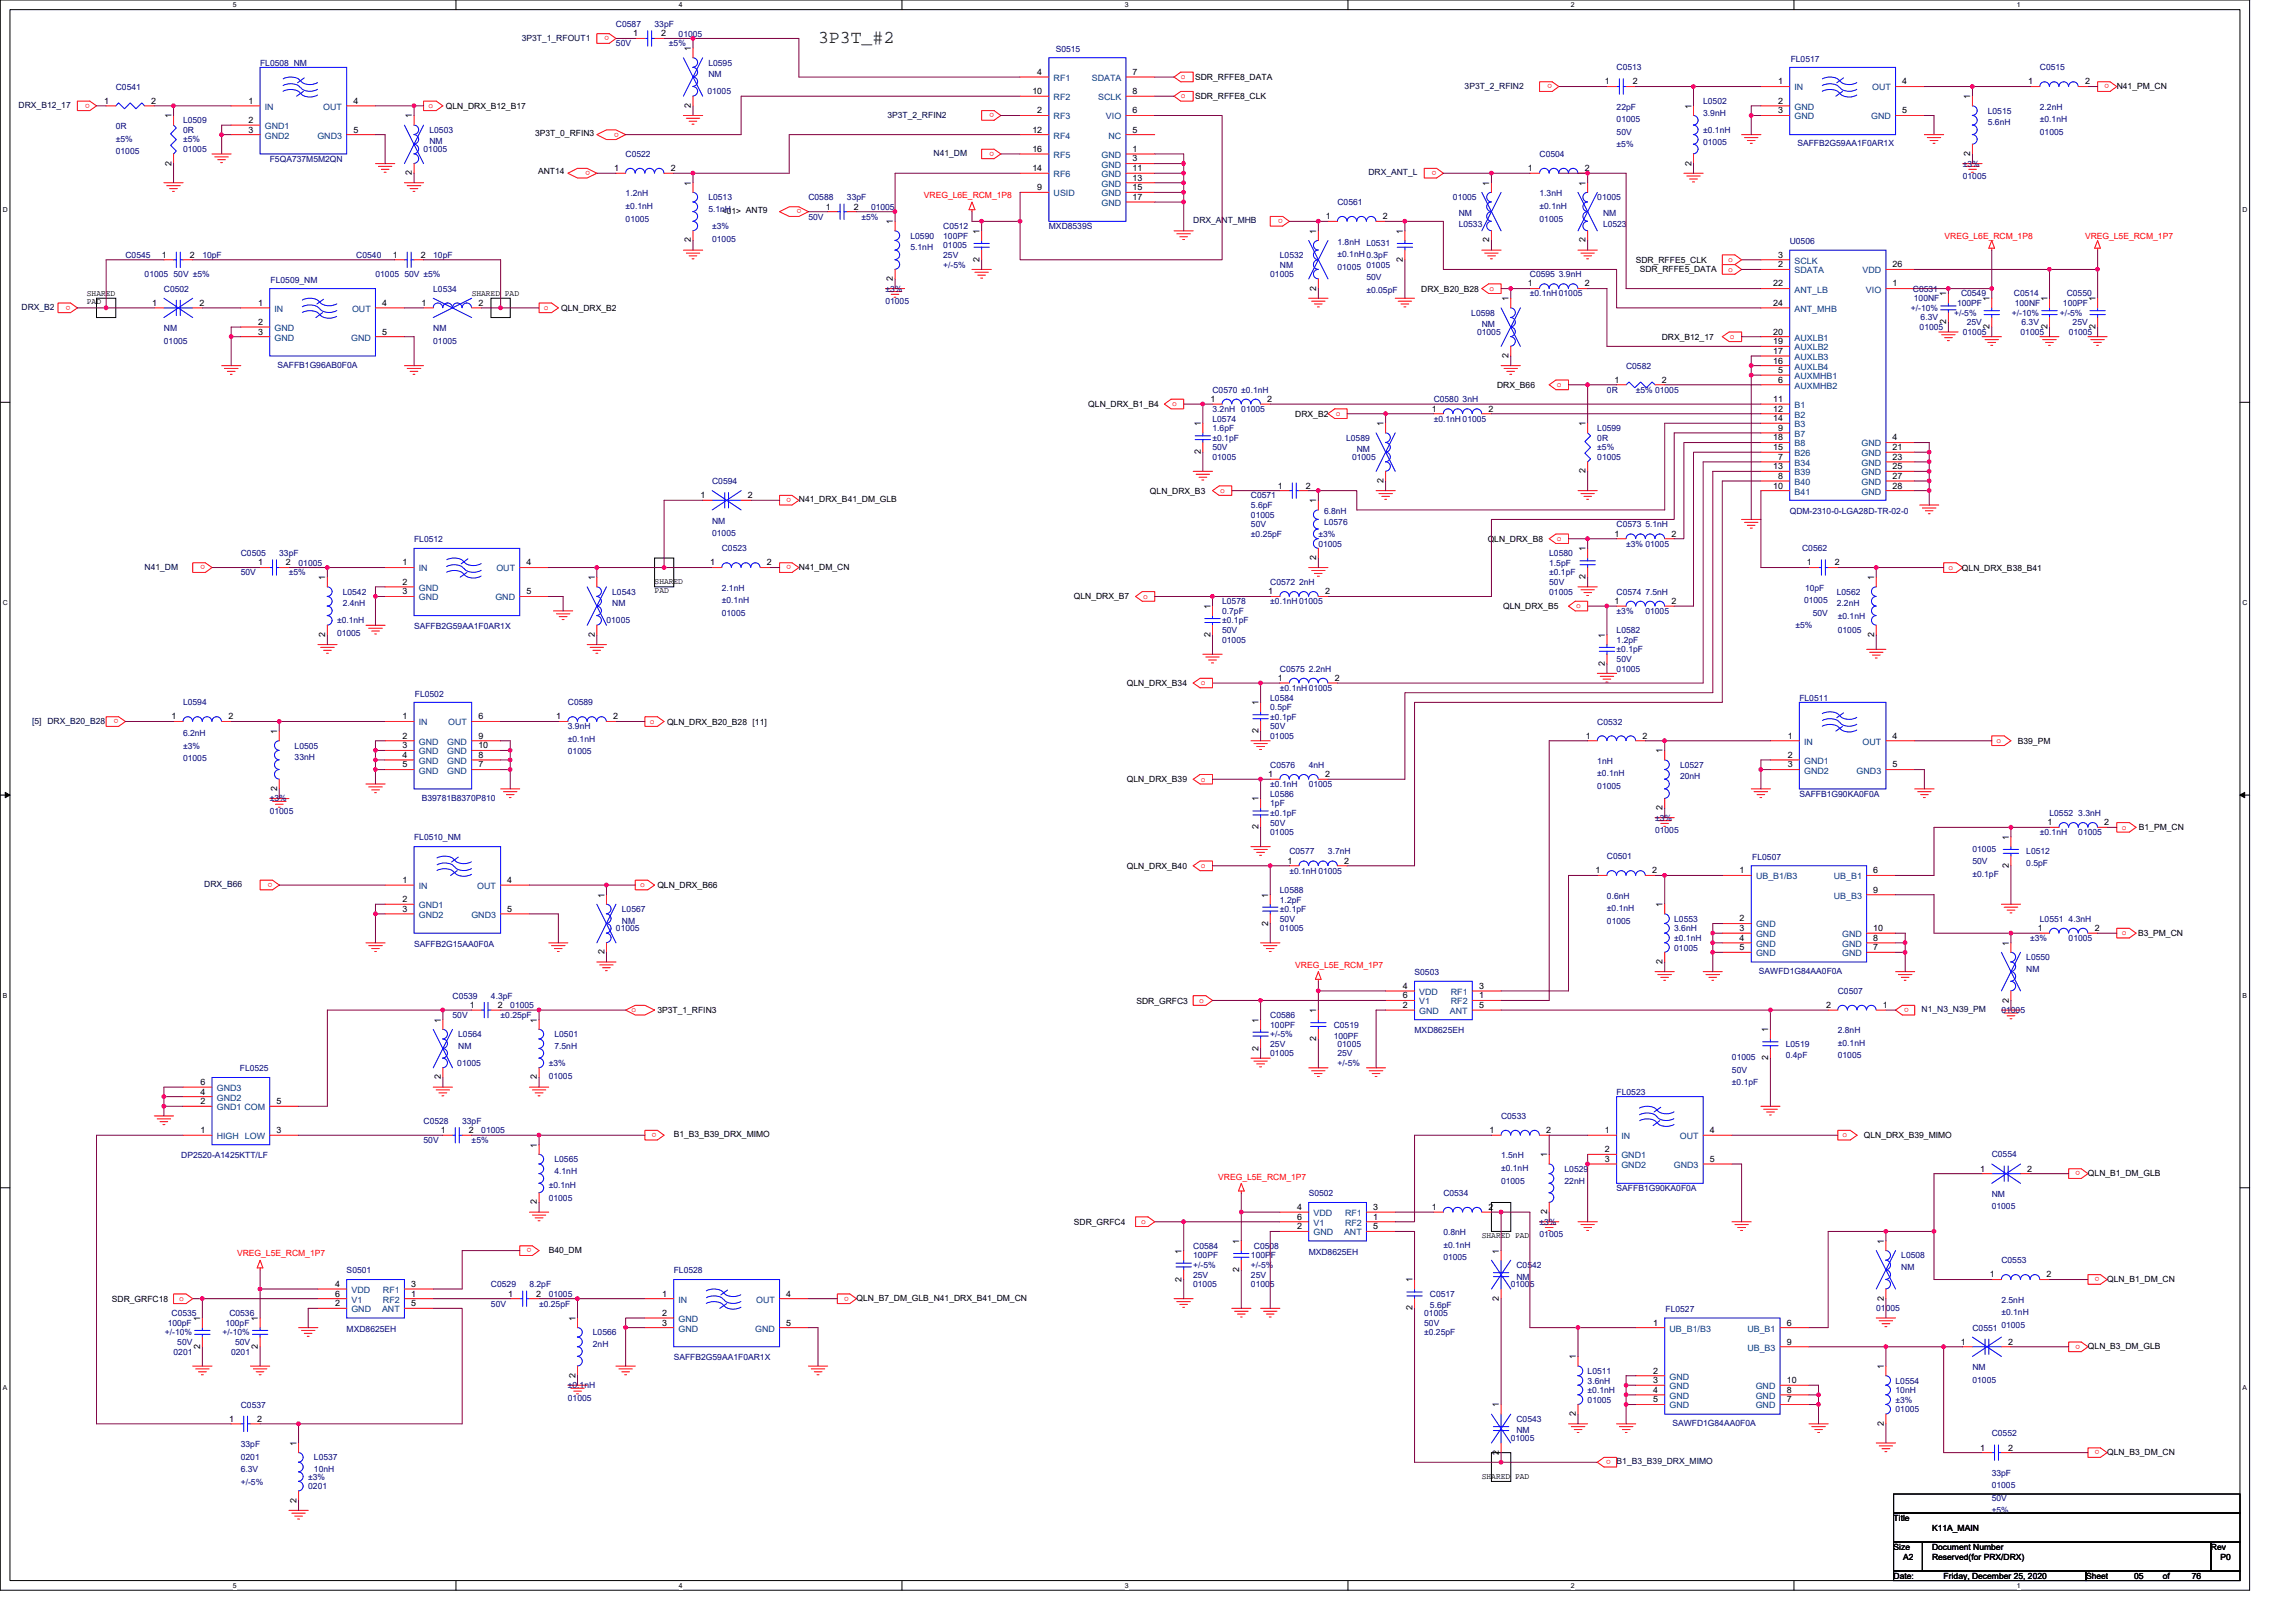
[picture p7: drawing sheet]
<svg xmlns="http://www.w3.org/2000/svg" width="297mm" height="210mm" viewBox="0 0 297 210" stroke-linecap="round" stroke-linejoin="round" font-family="sans-serif">
<defs><g id="words">
<text font-size="2.3" fill="#008000" x="105.8" y="5.6">3P3T_#2</text>
<g font-size="1.1" fill="#000040">
<text x="67.5" y="5.2">3P3T_1_RFOUT1</text>
<text x="189.5" y="11.5">3P3T_2_RFIN2</text>
<text x="2.4" y="14">DRX_B12_17</text>
<text x="114.8" y="15.2">3P3T_2_RFIN2</text>
<text x="120.8" y="20.2">N41_DM</text>
<text x="177" y="22.7">DRX_ANT_L</text>
<text x="154.4" y="28.9">DRX_ANT_MHB</text>
<text x="2.8" y="40.1">DRX_B2</text>
<text x="18.7" y="73.7">N41_DM</text>
<text x="4.1" y="93.6">[5] DRX_B20_B28</text>
<text x="26.4" y="114.8">DRX_B66</text>
<text x="248.6" y="131">N1_N3_N39_PM</text>
<text x="209.1" y="189.5">B1_B3_B39_DRX_MIMO</text>
</g>
<g font-size="1.1" fill="#f00">
<text x="78.8" y="4.7" transform="rotate(180 78.8 4.7)">o</text>
<text x="152.8" y="10.2">o</text>
<text x="200.8" y="10.9" transform="rotate(180 200.8 10.9)">o</text>
<text x="272.9" y="10.9" transform="rotate(180 272.9 10.9)">o</text>
<text x="11.6" y="13.4" transform="rotate(180 11.6 13.4)">o</text>
<text x="55.4" y="14">o</text>
<text x="80.1" y="17.1" transform="rotate(180 80.1 17.1)">o</text>
<text x="128.6" y="14.6" transform="rotate(180 128.6 14.6)">o</text>
<text x="152.8" y="12.7">o</text>
<text x="76.3" y="22.1" transform="rotate(180 76.3 22.1)">o</text>
<text x="128.6" y="19.6" transform="rotate(180 128.6 19.6)">o</text>
<text x="185.9" y="22.1" transform="rotate(180 185.9 22.1)">o</text>
<text x="103.7" y="27.1" transform="rotate(180 103.7 27.1)">o</text>
<text x="119.5" y="25.7">VREG_L6E_RCM_1P8</text>
<text x="165.9" y="28.3" transform="rotate(180 165.9 28.3)">o</text>
<text x="223.6" y="33.9">o</text>
<text x="223.6" y="35.1">o</text>
<text x="251.6" y="30.9">VREG_L6E_RCM_1P8</text>
<text x="269.7" y="30.9">VREG_L5E_RCM_1P7</text>
<text x="9.1" y="39.5" transform="rotate(180 9.1 39.5)">o</text>
<text x="70.4" y="40.1">o</text>
<text x="192.7" y="37.6">o</text>
<text x="223.8" y="43.9">o</text>
<text x="151.6" y="52.6">o</text>
<text x="172.8" y="53.8">o</text>
<text x="201.4" y="50.1">o</text>
<text x="102.4" y="64.4" transform="rotate(180 102.4 64.4)">o</text>
<text x="157.9" y="63.8">o</text>
<text x="201.4" y="70">o</text>
<text x="26.6" y="73.2" transform="rotate(180 26.6 73.2)">o</text>
<text x="102.4" y="73.2" transform="rotate(180 102.4 73.2)">o</text>
<text x="147.9" y="77.4">o</text>
<text x="252.1" y="73.7">o</text>
<text x="203.9" y="78.7">o</text>
<text x="155.4" y="88.7">o</text>
<text x="15.3" y="93.1" transform="rotate(180 15.3 93.1)">o</text>
<text x="84" y="93.6">o</text>
<text x="155.4" y="101.1">o</text>
<text x="258.3" y="96.1">o</text>
<text x="274.5" y="107.3">o</text>
<text x="155.4" y="112.3">o</text>
<text x="35.3" y="114.2" transform="rotate(180 35.3 114.2)">o</text>
<text x="82.8" y="114.8">o</text>
<text x="167.6" y="125.2">VREG_L5E_RCM_1P7</text>
<text x="274.5" y="121">o</text>
<text x="81.7" y="131">o</text>
<text x="155.1" y="129.7">o</text>
<text x="247" y="130.4" transform="rotate(180 247 130.4)">o</text>
<text x="84.9" y="146.6" transform="rotate(180 84.9 146.6)">o</text>
<text x="238.4" y="147.2">o</text>
<text x="157.6" y="152.6">VREG_L5E_RCM_1P7</text>
<text x="269.1" y="151.6" transform="rotate(180 269.1 151.6)">o</text>
<text x="68.7" y="161.5" transform="rotate(180 68.7 161.5)">o</text>
<text x="147.7" y="158.3">o</text>
<text x="30.7" y="162.6">VREG_L5E_RCM_1P7</text>
<text x="109.8" y="167.7" transform="rotate(180 109.8 167.7)">o</text>
<text x="271.6" y="165.2" transform="rotate(180 271.6 165.2)">o</text>
<text x="23.2" y="168.3">o</text>
<text x="269.1" y="174" transform="rotate(180 269.1 174)">o</text>
<text x="208.4" y="188.9" transform="rotate(180 208.4 188.9)">o</text>
<text x="271.6" y="187.6" transform="rotate(180 271.6 187.6)">o</text>
</g>
<g font-size="1.1" fill="#000080">
<text x="79.7" y="3.5">C0587</text>
<text x="79.7" y="6">50V</text>
<text x="84.7" y="3.5">33pF</text>
<text x="86.5" y="6">±5%</text>
<text x="87.8" y="4.8">01005</text>
<text x="15" y="11.6">C0541</text>
<text x="33.7" y="8.5">FL0508_NM</text>
<text x="91.6" y="8.5">L0595</text>
<text x="91.6" y="10">NM</text>
<text x="136.6" y="6.8">S0515</text>
<text x="209.1" y="9.1">C0513</text>
<text x="231.7" y="8">FL0517</text>
<text x="263.9" y="9.1">C0515</text>
<text x="15" y="16.7">0R</text>
<text x="23.7" y="16">L0509</text>
<text x="23.7" y="17.2">0R</text>
<text x="55.6" y="17.2">L0503</text>
<text x="91.5" y="12.2">01005</text>
<text x="209.1" y="14.2">22pF</text>
<text x="209.1" y="15.8">01005</text>
<text x="209.1" y="17.4">50V</text>
<text x="220.3" y="13.5">L0502</text>
<text x="220.3" y="15">3.9nH</text>
<text x="220.3" y="17.2">±0.1nH</text>
<text x="257.2" y="14.7">L0515</text>
<text x="257.2" y="16.2">5.6nH</text>
<text x="263.9" y="14.2">2.2nH</text>
<text x="263.9" y="15.8">±0.1nH</text>
<text x="263.9" y="17.4">01005</text>
<text x="15" y="18.3">±5%</text>
<text x="15" y="19.9">01005</text>
<text x="23.7" y="18.4">±5%</text>
<text x="23.7" y="19.7">01005</text>
<text x="34.9" y="20.9">F5QA737M5M2QN</text>
<text x="54.8" y="19.7">01005</text>
<text x="55.6" y="18.7">NM</text>
<text x="80.9" y="20.3">C0522</text>
<text x="199.2" y="20.3">C0504</text>
<text x="209.1" y="19.1">±5%</text>
<text x="220.3" y="18.8">01005</text>
<text x="232.5" y="18.9">SAFFB2G59AA1F0AR1X</text>
<text x="253.9" y="21.5">±3%</text>
<text x="253.9" y="23.2">01005</text>
<text x="80.9" y="25.4">1.2nH</text>
<text x="80.9" y="27">±0.1nH</text>
<text x="80.9" y="28.7">01005</text>
<text x="91.6" y="25.9">L0513</text>
<text x="91.6" y="27.4">5.1nH</text>
<text x="92.1" y="29.7">±3%</text>
<text x="104.6" y="25.9">C0588</text>
<text x="104.6" y="28.4">50V</text>
<text x="109.6" y="25.9">33pF</text>
<text x="111.4" y="28.4">±5%</text>
<text x="112.7" y="27.2">01005</text>
<text x="122" y="29.7">C0512</text>
<text x="135.7" y="29.7">MXD8539S</text>
<text x="173" y="26.5">C0561</text>
<text x="188" y="25.9">01005</text>
<text x="188.7" y="29.4">L0533</text>
<text x="188.7" y="27.9">NM</text>
<text x="199.2" y="25.4">1.3nH</text>
<text x="199.2" y="27">±0.1nH</text>
<text x="199.2" y="28.7">01005</text>
<text x="206.6" y="25.9">01005</text>
<text x="207.4" y="29.4">L0523</text>
<text x="207.4" y="27.9">NM</text>
<text x="16.2" y="33.4">C0545</text>
<text x="18.7" y="35.9">01005 50V ±5%</text>
<text x="26.2" y="33.4">10pF</text>
<text x="46.1" y="33.4">C0540</text>
<text x="48.6" y="35.9">01005 50V ±5%</text>
<text x="56" y="33.4">10pF</text>
<text x="92.1" y="31.3">01005</text>
<text x="117.8" y="30.9">L0590</text>
<text x="117.8" y="32.4">5.1nH</text>
<text x="122" y="30.9">100PF</text>
<text x="122" y="32.1">01005</text>
<text x="122" y="33.4">25V</text>
<text x="122" y="34.6">+/-5%</text>
<text x="164.3" y="35.9">01005</text>
<text x="165.6" y="33.4">L0532</text>
<text x="165.6" y="34.6">NM</text>
<text x="173" y="31.6">1.8nH</text>
<text x="173" y="33.3">±0.1nH 0.3pF</text>
<text x="173" y="34.9">01005</text>
<text x="176.8" y="31.9">L0531</text>
<text x="176.8" y="34.6">01005</text>
<text x="197.9" y="35.9">C0595 3.9nH</text>
<text x="231.5" y="31.5">U0506</text>
<text x="21.2" y="37.7">C0502</text>
<text x="35" y="36.6">FL0509_NM</text>
<text x="56" y="37.7">L0534</text>
<text x="114.6" y="37.7">±3%</text>
<text x="114.6" y="39.3">01005</text>
<text x="176.8" y="36.2">50V</text>
<text x="176.8" y="37.9">±0.05pF</text>
<text x="190.3" y="40.9">L0598</text>
<text x="197.9" y="38.4">±0.1nH 01005</text>
<text x="247.2" y="40.2">+/-10%</text>
<text x="247.5" y="37.7">C0531</text>
<text x="247.6" y="39">100NF</text>
<text x="248.5" y="41.5">6.3V</text>
<text x="252.8" y="40.9">+/-5%</text>
<text x="253.2" y="39.6">100PF</text>
<text x="253.7" y="38.4">C0549</text>
<text x="260.3" y="40.9">+/-10%</text>
<text x="260.5" y="38.4">C0514</text>
<text x="260.7" y="39.6">100NF</text>
<text x="266.5" y="40.9">+/-5%</text>
<text x="266.9" y="39.6">100PF</text>
<text x="267.4" y="38.4">C0550</text>
<text x="21.2" y="42.8">NM</text>
<text x="21.2" y="44.4">01005</text>
<text x="35.9" y="47.6">SAFFB1G96AB0F0A</text>
<text x="56" y="42.8">NM</text>
<text x="56" y="44.4">01005</text>
<text x="191.1" y="43.3">01005</text>
<text x="191.7" y="42.3">NM</text>
<text x="210.4" y="47.7">C0582</text>
<text x="248.3" y="42.7">01005</text>
<text x="253.9" y="43.3">01005</text>
<text x="254.4" y="42.1">25V</text>
<text x="261.4" y="43.3">01005</text>
<text x="261.5" y="42.1">6.3V</text>
<text x="267.6" y="43.3">01005</text>
<text x="268.1" y="42.1">25V</text>
<text x="156.9" y="50.8">C0570 ±0.1nH</text>
<text x="156.9" y="53.3">3.2nH</text>
<text x="160.6" y="53.3">01005</text>
<text x="185.5" y="52">C0580 3nH</text>
<text x="207.9" y="50.8">0R</text>
<text x="211.6" y="50.8">±5% 01005</text>
<text x="156.9" y="54.5">L0574</text>
<text x="156.9" y="55.8">1.6pF</text>
<text x="156.9" y="59.5">01005</text>
<text x="156.9" y="58.3">50V</text>
<text x="156.9" y="57">±0.1pF</text>
<text x="174.2" y="57">L0589</text>
<text x="174.9" y="59.5">01005</text>
<text x="175.5" y="58.5">NM</text>
<text x="185.5" y="54.5">±0.1nH 01005</text>
<text x="206.6" y="55.8">L0599</text>
<text x="206.6" y="57">0R</text>
<text x="206.6" y="58.3">±5%</text>
<text x="206.6" y="59.5">01005</text>
<text x="92.1" y="62.6">C0594</text>
<text x="161.8" y="64.5">C0571</text>
<text x="161.8" y="65.7">5.6pF</text>
<text x="31.2" y="72">C0505</text>
<text x="36.1" y="72">33pF</text>
<text x="53.6" y="70.1">FL0512</text>
<text x="92.1" y="67.7">NM</text>
<text x="92.1" y="69.3">01005</text>
<text x="93.4" y="71.3">C0523</text>
<text x="161.8" y="67">01005</text>
<text x="161.8" y="68.2">50V</text>
<text x="161.8" y="69.5">±0.25pF</text>
<text x="170.6" y="69.5">±3%</text>
<text x="170.6" y="70.7">01005</text>
<text x="171.3" y="68">L0576</text>
<text x="171.3" y="66.5">6.8nH</text>
<text x="200.4" y="72">L0580</text>
<text x="209.1" y="68.2">C0573 5.1nH</text>
<text x="210.4" y="70.7">±3% 01005</text>
<text x="231.5" y="66.5">QDM-2310-0-LGA28D-TR-02-0</text>
<text x="233.1" y="71.3">C0562</text>
<text x="31.2" y="74.4">50V</text>
<text x="37.4" y="74.4">±5%</text>
<text x="38.6" y="73.2">01005</text>
<text x="44.3" y="76.9">L0542</text>
<text x="79.2" y="76.9">L0543</text>
<text x="93.4" y="76.4">2.1nH</text>
<text x="164.3" y="75.7">C0572 2nH</text>
<text x="200.4" y="73.2">1.5pF</text>
<text x="200.4" y="76.9">01005</text>
<text x="200.4" y="75.7">50V</text>
<text x="200.4" y="74.4">±0.1pF</text>
<text x="209.1" y="76.9">C0574 7.5nH</text>
<text x="233.5" y="76.4">10pF</text>
<text x="237.6" y="76.9">L0562</text>
<text x="43.6" y="80.7">±0.1nH</text>
<text x="43.6" y="82.3">01005</text>
<text x="44.3" y="78.4">2.4nH</text>
<text x="53.6" y="81.4">SAFFB2G59AA1F0AR1X</text>
<text x="78.5" y="80.7">01005</text>
<text x="79.2" y="78.4">NM</text>
<text x="93.4" y="78.1">±0.1nH</text>
<text x="93.4" y="79.7">01005</text>
<text x="158.1" y="78.2">L0578</text>
<text x="158.1" y="79.4">0.7pF</text>
<text x="158.1" y="83.2">01005</text>
<text x="158.1" y="81.9">50V</text>
<text x="158.1" y="80.7">±0.1pF</text>
<text x="164.3" y="78.2">±0.1nH01005</text>
<text x="209.1" y="79.4">±3%</text>
<text x="209.1" y="81.9">L0582</text>
<text x="209.1" y="83.2">1.2pF</text>
<text x="212.9" y="79.4">01005</text>
<text x="232.3" y="81.3">±5%</text>
<text x="233.4" y="78.1">01005</text>
<text x="234.5" y="79.7">50V</text>
<text x="237.6" y="78.4">2.2nH</text>
<text x="237.8" y="80.1">±0.1nH</text>
<text x="237.8" y="81.9">01005</text>
<text x="165.6" y="86.9">C0575 2.2nH</text>
<text x="165.6" y="89.4">±0.1nH01005</text>
<text x="209.1" y="86.9">01005</text>
<text x="209.1" y="85.7">50V</text>
<text x="209.1" y="84.4">±0.1pF</text>
<text x="23.7" y="91.2">L0594</text>
<text x="23.7" y="95.2">6.2nH</text>
<text x="53.7" y="90.1">FL0502</text>
<text x="73.5" y="91.2">C0589</text>
<text x="73.5" y="94.4">3.9nH</text>
<text x="73.5" y="96">±0.1nH</text>
<text x="164.3" y="90.6">L0584</text>
<text x="164.3" y="91.9">0.5pF</text>
<text x="164.3" y="95.6">01005</text>
<text x="164.3" y="94.4">50V</text>
<text x="164.3" y="93.1">±0.1pF</text>
<text x="206.6" y="93.7">C0532</text>
<text x="232.8" y="90.6">FL0511</text>
<text x="23.7" y="96.9">±3%</text>
<text x="23.7" y="98.5">01005</text>
<text x="38.1" y="96.9">L0505</text>
<text x="38.1" y="98.3">33nH</text>
<text x="73.5" y="97.6">01005</text>
<text x="164.3" y="99.3">C0576</text>
<text x="164.3" y="101.8">±0.1nH</text>
<text x="169.3" y="99.3">4nH</text>
<text x="169.3" y="101.8">01005</text>
<text x="206.6" y="98.8">1nH</text>
<text x="206.6" y="100.5">±0.1nH</text>
<text x="217.4" y="99.3">L0527</text>
<text x="217.4" y="100.8">20nH</text>
<text x="34.9" y="103.7">±3%</text>
<text x="34.9" y="105.3">01005</text>
<text x="54.6" y="103.6">B39781B8370P810</text>
<text x="164.3" y="103.1">L0586</text>
<text x="164.3" y="104.3">1pF</text>
<text x="164.3" y="106.8">50V</text>
<text x="164.3" y="105.6">±0.1pF</text>
<text x="206.6" y="102.1">01005</text>
<text x="214.1" y="106.2">±3%</text>
<text x="214.1" y="107.8">01005</text>
<text x="232.8" y="103.1">SAFFB1G90KA0F0A</text>
<text x="265.2" y="105.6">L0552 3.3nH</text>
<text x="53.6" y="108.7">FL0510_NM</text>
<text x="164.3" y="108.1">01005</text>
<text x="166.8" y="110.6">C0577</text>
<text x="166.8" y="113">±0.1nH 01005</text>
<text x="171.8" y="110.6">3.7nH</text>
<text x="207.9" y="111.2">C0501</text>
<text x="226.7" y="111.3">FL0507</text>
<text x="255.2" y="110.2">01005</text>
<text x="255.2" y="111.8">50V</text>
<text x="255.2" y="113.4">±0.1pF</text>
<text x="262.1" y="110.6">L0512</text>
<text x="262.1" y="112">0.5pF</text>
<text x="263.9" y="108.1">±0.1nH</text>
<text x="268.9" y="108.1">01005</text>
<text x="80.5" y="118">L0567</text>
<text x="80.5" y="119.5">NM</text>
<text x="165.6" y="115.5">L0588</text>
<text x="165.6" y="116.8">1.2pF</text>
<text x="165.6" y="119.3">50V</text>
<text x="165.6" y="118">±0.1pF</text>
<text x="207.9" y="116.3">0.6nH</text>
<text x="207.9" y="117.9">±0.1nH</text>
<text x="207.9" y="119.5">01005</text>
<text x="216.6" y="119.3">L0553</text>
<text x="263.9" y="119.3">L0551 4.3nH</text>
<text x="53.6" y="122.5">SAFFB2G15AA0F0A</text>
<text x="79.7" y="120.5">01005</text>
<text x="165.6" y="120.5">01005</text>
<text x="216.6" y="120.5">3.6nH</text>
<text x="216.6" y="121.8">±0.1nH</text>
<text x="216.6" y="123">01005</text>
<text x="227.6" y="126">SAWFD1G84AA0F0A</text>
<text x="262.1" y="124.2">L0550</text>
<text x="262.1" y="125.7">NM</text>
<text x="262.7" y="121.8">±3%</text>
<text x="267.6" y="121.8">01005</text>
<text x="58.5" y="129.2">C0539</text>
<text x="58.5" y="131.7">50V</text>
<text x="63.5" y="129.2">4.3pF</text>
<text x="64.8" y="131.7">±0.25pF</text>
<text x="66" y="130.5">01005</text>
<text x="164.3" y="131.7">C0586</text>
<text x="183" y="126.1">S0503</text>
<text x="237.8" y="128.6">C0507</text>
<text x="258.9" y="131.1">01005</text>
<text x="59.2" y="137.9">01005</text>
<text x="59.3" y="134.2">L0564</text>
<text x="59.3" y="135.7">NM</text>
<text x="71" y="137.9">±3%</text>
<text x="71.7" y="134.2">L0501</text>
<text x="71.7" y="135.7">7.5nH</text>
<text x="164.3" y="132.9">100PF</text>
<text x="164.3" y="136.7">01005</text>
<text x="164.3" y="135.4">25V</text>
<text x="164.3" y="134.2">+/-5%</text>
<text x="172.5" y="132.9">C0519</text>
<text x="172.5" y="134.5">100PF</text>
<text x="173" y="135.4">01005</text>
<text x="173" y="136.7">25V</text>
<text x="173" y="137.9">+/-5%</text>
<text x="183" y="133.7">MXD8625EH</text>
<text x="224.1" y="137.2">01005</text>
<text x="231" y="135.4">L0519</text>
<text x="231" y="136.9">0.4pF</text>
<text x="237.8" y="133.7">2.8nH</text>
<text x="237.8" y="135.3">±0.1nH</text>
<text x="237.8" y="136.9">01005</text>
<text x="31" y="138.6">FL0525</text>
<text x="71" y="139.6">01005</text>
<text x="209.1" y="141.7">FL0523</text>
<text x="224.1" y="138.8">50V</text>
<text x="224.1" y="140.4">±0.1pF</text>
<text x="23.4" y="149.9">DP2520-A1425KTT/LF</text>
<text x="54.8" y="145.4">C0528</text>
<text x="54.8" y="147.9">50V</text>
<text x="59.8" y="145.4">33pF</text>
<text x="61" y="147.9">±5%</text>
<text x="62.3" y="146.6">01005</text>
<text x="194.2" y="144.8">C0533</text>
<text x="194.2" y="149.9">1.5nH</text>
<text x="257.7" y="149.8">C0554</text>
<text x="71" y="153.7">±0.1nH</text>
<text x="71" y="155.3">01005</text>
<text x="71.7" y="150.4">L0565</text>
<text x="71.7" y="151.9">4.1nH</text>
<text x="169.3" y="154.7">S0502</text>
<text x="186.7" y="154.7">C0534</text>
<text x="194.2" y="151.5">±0.1nH</text>
<text x="194.2" y="153.1">01005</text>
<text x="202.4" y="151.6">L0529</text>
<text x="202.4" y="153.1">22nH</text>
<text x="209.1" y="154.1">SAFFB1G90KA0F0A</text>
<text x="257.7" y="154.9">NM</text>
<text x="154.4" y="161.6">C0584</text>
<text x="162.2" y="161.6">C0508</text>
<text x="186.7" y="159.8">0.8nH</text>
<text x="186.7" y="161.5">±0.1nH</text>
<text x="199.2" y="158.5">±3%</text>
<text x="199.2" y="160.1">01005</text>
<text x="257.7" y="156.5">01005</text>
<text x="44.8" y="164.7">S0501</text>
<text x="63.5" y="166.6">C0529</text>
<text x="68.5" y="166.6">8.2pF</text>
<text x="71" y="167.8">01005</text>
<text x="87.2" y="164.7">FL0528</text>
<text x="154.4" y="162.8">100PF</text>
<text x="154.4" y="166.6">01005</text>
<text x="154.4" y="165.3">25V</text>
<text x="154.4" y="164.1">+/-5%</text>
<text x="161.8" y="162.8">100PF</text>
<text x="161.8" y="166.6">01005</text>
<text x="161.8" y="165.3">25V</text>
<text x="161.8" y="164.1">+/-5%</text>
<text x="169.3" y="162.3">MXD8625EH</text>
<text x="185" y="167.8">C0517</text>
<text x="186.7" y="163.1">01005</text>
<text x="195.4" y="166.6">01005</text>
<text x="196.2" y="164.1">C0542</text>
<text x="196.2" y="165.6">NM</text>
<text x="246" y="162.8">L0508</text>
<text x="246" y="164.3">NM</text>
<text x="258.9" y="163.4">C0553</text>
<text x="21.3" y="172.8">+/-10%</text>
<text x="21.7" y="171.5">100pF</text>
<text x="22.2" y="170.3">C0535</text>
<text x="28.8" y="172.8">+/-10%</text>
<text x="29.2" y="171.5">100pF</text>
<text x="29.7" y="170.3">C0536</text>
<text x="44.8" y="172.3">MXD8625EH</text>
<text x="63.5" y="169">50V</text>
<text x="69.7" y="169">±0.25pF</text>
<text x="76.7" y="172.8">L0566</text>
<text x="184.3" y="170.3">01005</text>
<text x="184.3" y="171.5">50V</text>
<text x="184.3" y="172.8">±0.25pF</text>
<text x="185" y="169.3">5.6pF</text>
<text x="215.5" y="169.8">FL0527</text>
<text x="242.7" y="169.7">01005</text>
<text x="255.2" y="172.1">C0551</text>
<text x="258.9" y="168.6">2.5nH</text>
<text x="258.9" y="170.2">±0.1nH</text>
<text x="258.9" y="171.8">01005</text>
<text x="22.5" y="175.3">0201</text>
<text x="22.9" y="174">50V</text>
<text x="29.9" y="175.3">0201</text>
<text x="30.4" y="174">50V</text>
<text x="73.5" y="179.6">±0.1nH</text>
<text x="76.7" y="174.3">2nH</text>
<text x="87.2" y="176">SAFFB2G59AA1F0AR1X</text>
<text x="205.4" y="177.8">L0511</text>
<text x="205.4" y="179">3.6nH</text>
<text x="245.2" y="179">L0554</text>
<text x="255.2" y="177.2">NM</text>
<text x="255.2" y="178.9">01005</text>
<text x="31.2" y="182.1">C0537</text>
<text x="73.5" y="181.2">01005</text>
<text x="196.2" y="184">C0543</text>
<text x="196.2" y="185.5">NM</text>
<text x="205.4" y="180.2">±0.1nH</text>
<text x="205.4" y="181.5">01005</text>
<text x="216.4" y="184.5">SAWFD1G84AA0F0A</text>
<text x="245.2" y="180.2">10nH</text>
<text x="245.2" y="181.5">±3%</text>
<text x="245.2" y="182.7">01005</text>
<text x="257.7" y="185.8">C0552</text>
<text x="31.2" y="187.2">33pF</text>
<text x="31.2" y="188.8">0201</text>
<text x="31.2" y="190.5">6.3V</text>
<text x="39.9" y="191.5">±3%</text>
<text x="40.6" y="189">L0537</text>
<text x="40.6" y="190.5">10nH</text>
<text x="195.4" y="186.5">01005</text>
<text x="257.7" y="190.9">33pF</text>
<text x="31.2" y="192.1">+/-5%</text>
<text x="39.9" y="192.7">0201</text>
<text x="257.7" y="192.6">01005</text>
<text x="257.7" y="194.2">50V</text>
<text x="257.7" y="195.8">±5%</text>
</g>
<g font-size="1.1">
<text x="81.9" y="4.7">1</text>
<text x="85.6" y="4.7">2</text>
<text x="89.4" y="6.6" transform="rotate(-90 89.4 6.6)">1</text>
<text x="134.2" y="9.7">4</text>
<text x="146.5" y="9.7">7</text>
<text x="154.6" y="10.4">SDR_RFFE8_DATA</text>
<text x="207.6" y="10.9">1</text>
<text x="211.2" y="10.9">2</text>
<text x="230" y="10.9">1</text>
<text x="246.1" y="10.9">4</text>
<text x="262.4" y="10.9">1</text>
<text x="269.7" y="10.9">2</text>
<text x="273.9" y="11.5">N41_PM_CN</text>
<text x="13.5" y="13.4">1</text>
<text x="19.6" y="13.4">2</text>
<text x="22.2" y="15.3" transform="rotate(-90 22.2 15.3)">1</text>
<text x="32.1" y="13.4">1</text>
<text x="32.1" y="17.1">3</text>
<text x="32.1" y="15.9">2</text>
<text x="45.7" y="13.4">4</text>
<text x="45.7" y="17.1">5</text>
<text x="53.3" y="15.3" transform="rotate(-90 53.3 15.3)">1</text>
<text x="57.7" y="14.1">QLN_DRX_B12_B17</text>
<text x="69.2" y="17.6">3P3T_0_RFIN3</text>
<text x="89.4" y="13.9" transform="rotate(-90 89.4 13.9)">2</text>
<text x="133.6" y="12.2">10</text>
<text x="133.6" y="17.1">12</text>
<text x="134.2" y="14.7">2</text>
<text x="146.5" y="17.1">5</text>
<text x="146.5" y="12.2">8</text>
<text x="146.5" y="14.7">6</text>
<text x="154.6" y="12.8">SDR_RFFE8_CLK</text>
<text x="218.8" y="14.1" transform="rotate(-90 218.8 14.1)">1</text>
<text x="230" y="13.4">2</text>
<text x="230" y="14.7">3</text>
<text x="246.1" y="14.7">5</text>
<text x="254.9" y="12.8" transform="rotate(-90 254.9 12.8)">1</text>
<text x="22.2" y="21.4" transform="rotate(-90 22.2 21.4)">2</text>
<text x="53.3" y="22.7" transform="rotate(-90 53.3 22.7)">2</text>
<text x="69.6" y="22.5">ANT14</text>
<text x="79.4" y="22.1">1</text>
<text x="86.8" y="22.1">2</text>
<text x="133.6" y="19.6">16</text>
<text x="133.6" y="22.1">14</text>
<text x="146.5" y="20.9">3</text>
<text x="146.5" y="19.6">1</text>
<text x="146.5" y="22.1">11</text>
<text x="146.5" y="23.4">13</text>
<text x="197.7" y="22.1">1</text>
<text x="205" y="22.1">2</text>
<text x="218.8" y="21.4" transform="rotate(-90 218.8 21.4)">2</text>
<text x="254.9" y="20.2" transform="rotate(-90 254.9 20.2)">2</text>
<text x="89.4" y="24" transform="rotate(-90 89.4 24)">1</text>
<text x="93.4" y="27.7">&lt;01&gt; ANT9</text>
<text x="106.8" y="27.1">1</text>
<text x="110.4" y="27.1">2</text>
<text x="115.5" y="29" transform="rotate(-90 115.5 29)">1</text>
<text x="134.2" y="24.6">9</text>
<text x="146.5" y="24.6">15</text>
<text x="146.5" y="25.9">17</text>
<text x="171.5" y="28.4">1</text>
<text x="178.9" y="28.4">2</text>
<text x="192.7" y="24" transform="rotate(-90 192.7 24)">1</text>
<text x="205.1" y="24" transform="rotate(-90 205.1 24)">1</text>
<text x="21" y="33.3">1</text>
<text x="24.5" y="33.3">2</text>
<text x="50.8" y="33.3">1</text>
<text x="54.4" y="33.3">2</text>
<text x="89.4" y="31.4" transform="rotate(-90 89.4 31.4)">2</text>
<text x="126.7" y="33.9" transform="rotate(-90 126.7 33.9)">2</text>
<text x="126.7" y="30.2" transform="rotate(-90 126.7 30.2)">1</text>
<text x="170.3" y="30.2" transform="rotate(-90 170.3 30.2)">1</text>
<text x="181.5" y="33.9" transform="rotate(-90 181.5 33.9)">2</text>
<text x="181.5" y="30.2" transform="rotate(-90 181.5 30.2)">1</text>
<text x="192.7" y="31.4" transform="rotate(-90 192.7 31.4)">2</text>
<text x="205.1" y="31.4" transform="rotate(-90 205.1 31.4)">2</text>
<text x="211.6" y="34">SDR_RFFE5_CLK</text>
<text x="212.1" y="35.2">SDR_RFFE5_DATA</text>
<text x="230" y="34.6">2</text>
<text x="230" y="33.3">3</text>
<text x="244.9" y="34.6">26</text>
<text x="11.2" y="38.2">SHARED</text>
<text x="11.2" y="39.3">PAD</text>
<text x="19.7" y="39.6">1</text>
<text x="25.8" y="39.6">2</text>
<text x="33.4" y="39.6">1</text>
<text x="49.4" y="39.6">4</text>
<text x="54.5" y="39.6">1</text>
<text x="61" y="38.2">SHARED PAD</text>
<text x="61.9" y="39.6">2</text>
<text x="72.6" y="40.2">QLN_DRX_B2</text>
<text x="115.5" y="36.4" transform="rotate(-90 115.5 36.4)">2</text>
<text x="170.3" y="37.6" transform="rotate(-90 170.3 37.6)">2</text>
<text x="183.9" y="37.7">DRX_B20_B28</text>
<text x="195.2" y="39" transform="rotate(-90 195.2 39)">1</text>
<text x="197.7" y="37.1">1</text>
<text x="205" y="37.1">2</text>
<text x="229.4" y="37.1">22</text>
<text x="229.4" y="39.6">24</text>
<text x="244.9" y="37.1">1</text>
<text x="251.8" y="42" transform="rotate(-90 251.8 42)">2</text>
<text x="251.8" y="38.3" transform="rotate(-90 251.8 38.3)">1</text>
<text x="257.4" y="39" transform="rotate(-90 257.4 39)">1</text>
<text x="264.9" y="39" transform="rotate(-90 264.9 39)">1</text>
<text x="271.1" y="39" transform="rotate(-90 271.1 39)">1</text>
<text x="33.4" y="42">2</text>
<text x="33.4" y="43.3">3</text>
<text x="49.4" y="43.3">5</text>
<text x="195.2" y="46.3" transform="rotate(-90 195.2 46.3)">2</text>
<text x="215" y="44">DRX_B12_17</text>
<text x="229.4" y="43.3">20</text>
<text x="229.4" y="47">16</text>
<text x="229.4" y="45.8">17</text>
<text x="229.4" y="44.5">19</text>
<text x="257.4" y="42.6" transform="rotate(-90 257.4 42.6)">2</text>
<text x="264.9" y="42.6" transform="rotate(-90 264.9 42.6)">2</text>
<text x="271.1" y="42.6" transform="rotate(-90 271.1 42.6)">2</text>
<text x="140.8" y="52.7">QLN_DRX_B1_B4</text>
<text x="156.6" y="52">1</text>
<text x="164" y="52">2</text>
<text x="167.6" y="53.9">DRX_B2</text>
<text x="185.2" y="53.3">1</text>
<text x="192.6" y="53.3">2</text>
<text x="193.7" y="50.2">DRX_B66</text>
<text x="208.9" y="49.5">1</text>
<text x="215" y="49.5">2</text>
<text x="229.4" y="52">11</text>
<text x="229.4" y="53.3">12</text>
<text x="230" y="48.3">5</text>
<text x="230" y="49.5">6</text>
<text x="155.3" y="58.8" transform="rotate(-90 155.3 58.8)">2</text>
<text x="155.3" y="55.1" transform="rotate(-90 155.3 55.1)">1</text>
<text x="179" y="55.1" transform="rotate(-90 179 55.1)">1</text>
<text x="205.1" y="55.1" transform="rotate(-90 205.1 55.1)">1</text>
<text x="229.4" y="54.5">14</text>
<text x="229.4" y="57">18</text>
<text x="229.4" y="58.2">15</text>
<text x="230" y="55.7">9</text>
<text x="230" y="59.5">7</text>
<text x="244.9" y="57">4</text>
<text x="244.9" y="58.2">21</text>
<text x="244.9" y="59.5">23</text>
<text x="90.6" y="64.5">1</text>
<text x="96.7" y="64.5">2</text>
<text x="103.4" y="65">N41_DRX_B41_DM_GLB</text>
<text x="148.8" y="63.9">QLN_DRX_B3</text>
<text x="165.3" y="63.2">1</text>
<text x="168.9" y="63.2">2</text>
<text x="170.3" y="65.1" transform="rotate(-90 170.3 65.1)">1</text>
<text x="179" y="62.5" transform="rotate(-90 179 62.5)">2</text>
<text x="205.1" y="61.3" transform="rotate(-90 205.1 61.3)">2</text>
<text x="229.4" y="63.2">10</text>
<text x="229.4" y="60.7">13</text>
<text x="230" y="62">8</text>
<text x="244.9" y="60.7">25</text>
<text x="244.9" y="62">27</text>
<text x="244.9" y="63.2">28</text>
<text x="192.5" y="70.1">QLN_DRX_B8</text>
<text x="205.1" y="71.3" transform="rotate(-90 205.1 71.3)">1</text>
<text x="208.9" y="69.4">1</text>
<text x="216.2" y="69.4">2</text>
<text x="33.4" y="73.2">1</text>
<text x="37" y="73.2">2</text>
<text x="42.1" y="75.1" transform="rotate(-90 42.1 75.1)">1</text>
<text x="52.1" y="73.2">1</text>
<text x="52.1" y="75.6">2</text>
<text x="52.1" y="76.9">3</text>
<text x="68.1" y="76.9">5</text>
<text x="68.1" y="73.2">4</text>
<text x="76.9" y="75.1" transform="rotate(-90 76.9 75.1)">1</text>
<text x="84.7" y="75.6">SHARED</text>
<text x="84.7" y="76.7">PAD</text>
<text x="91.9" y="73.2">1</text>
<text x="99.2" y="73.2">2</text>
<text x="103.4" y="73.7">N41_DM_CN</text>
<text x="138.9" y="77.6">QLN_DRX_B7</text>
<text x="164.1" y="76.9">1</text>
<text x="170.3" y="72.5" transform="rotate(-90 170.3 72.5)">2</text>
<text x="171.4" y="76.9">2</text>
<text x="205.1" y="74.9" transform="rotate(-90 205.1 74.9)">2</text>
<text x="233.8" y="73.2">1</text>
<text x="237.4" y="73.2">2</text>
<text x="242.5" y="75.1" transform="rotate(-90 242.5 75.1)">1</text>
<text x="253.8" y="73.8">QLN_DRX_B38_B41</text>
<text x="42.1" y="82.4" transform="rotate(-90 42.1 82.4)">2</text>
<text x="76.9" y="82.4" transform="rotate(-90 76.9 82.4)">2</text>
<text x="156.6" y="82.4" transform="rotate(-90 156.6 82.4)">2</text>
<text x="156.6" y="78.8" transform="rotate(-90 156.6 78.8)">1</text>
<text x="194.5" y="78.8">QLN_DRX_B5</text>
<text x="207.6" y="82.5" transform="rotate(-90 207.6 82.5)">1</text>
<text x="208.9" y="78.1">1</text>
<text x="216.2" y="78.1">2</text>
<text x="242.5" y="82.4" transform="rotate(-90 242.5 82.4)">2</text>
<text x="145.8" y="88.8">QLN_DRX_B34</text>
<text x="165.3" y="88.1">1</text>
<text x="172.7" y="88.1">2</text>
<text x="207.6" y="86.1" transform="rotate(-90 207.6 86.1)">2</text>
<text x="22.2" y="93.1">1</text>
<text x="29.5" y="93.1">2</text>
<text x="35.9" y="95" transform="rotate(-90 35.9 95)">1</text>
<text x="52.1" y="93.1">1</text>
<text x="52.1" y="95.6">2</text>
<text x="61.9" y="95.6">9</text>
<text x="61.9" y="93.1">6</text>
<text x="72" y="93.1">1</text>
<text x="79.3" y="93.1">2</text>
<text x="86.3" y="93.7">QLN_DRX_B20_B28 [11]</text>
<text x="162.8" y="94.8" transform="rotate(-90 162.8 94.8)">2</text>
<text x="162.8" y="91.2" transform="rotate(-90 162.8 91.2)">1</text>
<text x="205.1" y="95.6">1</text>
<text x="212.5" y="95.6">2</text>
<text x="231.3" y="95.6">1</text>
<text x="244.9" y="95.6">4</text>
<text x="52.1" y="96.8">3</text>
<text x="52.1" y="98">4</text>
<text x="52.1" y="99.3">5</text>
<text x="61.9" y="99.3">7</text>
<text x="61.9" y="98">8</text>
<text x="61.9" y="96.8">10</text>
<text x="145.8" y="101.2">QLN_DRX_B39</text>
<text x="164.1" y="100.5">1</text>
<text x="171.4" y="100.5">2</text>
<text x="215.1" y="97.5" transform="rotate(-90 215.1 97.5)">1</text>
<text x="231.3" y="99.3">3</text>
<text x="231.3" y="98">2</text>
<text x="244.9" y="99.3">5</text>
<text x="261" y="96.2">B39_PM</text>
<text x="35.9" y="102.3" transform="rotate(-90 35.9 102.3)">2</text>
<text x="162.8" y="107.3" transform="rotate(-90 162.8 107.3)">2</text>
<text x="162.8" y="103.7" transform="rotate(-90 162.8 103.7)">1</text>
<text x="215.1" y="104.8" transform="rotate(-90 215.1 104.8)">2</text>
<text x="264.9" y="106.8">1</text>
<text x="272.2" y="106.8">2</text>
<text x="276.7" y="107.4">B1_PM_CN</text>
<text x="145.8" y="112.4">QLN_DRX_B40</text>
<text x="166.6" y="111.7">1</text>
<text x="173.9" y="111.7">2</text>
<text x="206.4" y="113">1</text>
<text x="213.7" y="113">2</text>
<text x="225.1" y="113">1</text>
<text x="242.4" y="113">6</text>
<text x="259.9" y="112.3" transform="rotate(-90 259.9 112.3)">2</text>
<text x="259.9" y="108.7" transform="rotate(-90 259.9 108.7)">1</text>
<text x="52.1" y="114.2">1</text>
<text x="52.1" y="118">3</text>
<text x="52.1" y="116.7">2</text>
<text x="65.6" y="118">5</text>
<text x="65.6" y="114.2">4</text>
<text x="78.2" y="116.1" transform="rotate(-90 78.2 116.1)">1</text>
<text x="85" y="114.9">QLN_DRX_B66</text>
<text x="164.1" y="119.7" transform="rotate(-90 164.1 119.7)">2</text>
<text x="164.1" y="116.1" transform="rotate(-90 164.1 116.1)">1</text>
<text x="215.1" y="117.4" transform="rotate(-90 215.1 117.4)">1</text>
<text x="225.1" y="119.2">2</text>
<text x="242.4" y="115.5">9</text>
<text x="78.2" y="123.5" transform="rotate(-90 78.2 123.5)">2</text>
<text x="215.1" y="124.7" transform="rotate(-90 215.1 124.7)">2</text>
<text x="225.1" y="120.5">3</text>
<text x="225.1" y="121.7">4</text>
<text x="225.1" y="122.9">5</text>
<text x="242.4" y="122.9">7</text>
<text x="242.4" y="121.7">8</text>
<text x="242.4" y="120.5">10</text>
<text x="259.9" y="122.3" transform="rotate(-90 259.9 122.3)">1</text>
<text x="263.6" y="120.5">1</text>
<text x="271" y="120.5">2</text>
<text x="276.6" y="121.1">B3_PM_CN</text>
<text x="60.8" y="130.4">1</text>
<text x="64.4" y="130.4">2</text>
<text x="85" y="131.1">3P3T_1_RFIN3</text>
<text x="147" y="129.8">SDR_GRFC3</text>
<text x="170.3" y="131.1" transform="rotate(-90 170.3 131.1)">1</text>
<text x="181.5" y="130.4">2</text>
<text x="181.5" y="127.9">4</text>
<text x="181.5" y="129.2">6</text>
<text x="191.3" y="130.4">5</text>
<text x="191.3" y="129.2">1</text>
<text x="191.3" y="127.9">3</text>
<text x="236.3" y="130.4">2</text>
<text x="243.6" y="130.4">1</text>
<text x="259.9" y="129.7" transform="rotate(-90 259.9 129.7)">2</text>
<text x="57" y="132.3" transform="rotate(-90 57 132.3)">1</text>
<text x="69.5" y="132.3" transform="rotate(-90 69.5 132.3)">1</text>
<text x="162.8" y="135.9" transform="rotate(-90 162.8 135.9)">2</text>
<text x="162.8" y="132.3" transform="rotate(-90 162.8 132.3)">1</text>
<text x="170.3" y="134.7" transform="rotate(-90 170.3 134.7)">2</text>
<text x="228.8" y="137.2" transform="rotate(-90 228.8 137.2)">2</text>
<text x="228.8" y="133.6" transform="rotate(-90 228.8 133.6)">1</text>
<text x="25.9" y="142.9">2</text>
<text x="25.9" y="141.6">4</text>
<text x="25.9" y="140.4">6</text>
<text x="35.8" y="142.9">5</text>
<text x="57" y="139.7" transform="rotate(-90 57 139.7)">2</text>
<text x="69.5" y="139.7" transform="rotate(-90 69.5 139.7)">2</text>
<text x="25.9" y="146.6">1</text>
<text x="35.8" y="146.6">3</text>
<text x="57" y="146.6">1</text>
<text x="60.7" y="146.6">2</text>
<text x="69.5" y="148.5" transform="rotate(-90 69.5 148.5)">1</text>
<text x="87.2" y="147.1">B1_B3_B39_DRX_MIMO</text>
<text x="192.7" y="146.6">1</text>
<text x="200" y="146.6">2</text>
<text x="200.1" y="149.7" transform="rotate(-90 200.1 149.7)">1</text>
<text x="207.6" y="146.6">1</text>
<text x="207.6" y="149.1">2</text>
<text x="221.2" y="146.6">4</text>
<text x="241.1" y="147.3">QLN_DRX_B39_MIMO</text>
<text x="69.5" y="155.8" transform="rotate(-90 69.5 155.8)">2</text>
<text x="207.6" y="150.3">3</text>
<text x="221.2" y="150.3">5</text>
<text x="256.2" y="151.6">1</text>
<text x="262.3" y="151.6">2</text>
<text x="270.1" y="152.1">QLN_B1_DM_GLB</text>
<text x="138.9" y="158.5">SDR_GRFC4</text>
<text x="160.3" y="160.9" transform="rotate(-90 160.3 160.9)">1</text>
<text x="167.8" y="159">2</text>
<text x="167.8" y="156.5">4</text>
<text x="167.8" y="157.8">6</text>
<text x="177.6" y="157.8">1</text>
<text x="177.6" y="156.5">3</text>
<text x="177.6" y="159">5</text>
<text x="185.2" y="156.5">1</text>
<text x="191.7" y="160.2">SHARED PAD</text>
<text x="192.6" y="156.5">2</text>
<text x="200.1" y="157.1" transform="rotate(-90 200.1 157.1)">2</text>
<text x="243.7" y="160.9" transform="rotate(-90 243.7 160.9)">1</text>
<text x="43.3" y="166.5">4</text>
<text x="43.3" y="167.7">6</text>
<text x="53.2" y="167.7">1</text>
<text x="53.2" y="166.5">3</text>
<text x="65.7" y="167.7">1</text>
<text x="69.4" y="167.7">2</text>
<text x="71" y="162.1">B40_DM</text>
<text x="85.7" y="167.7">1</text>
<text x="101.7" y="167.7">4</text>
<text x="152.9" y="165.8" transform="rotate(-90 152.9 165.8)">2</text>
<text x="152.9" y="162.2" transform="rotate(-90 152.9 162.2)">1</text>
<text x="160.3" y="164.5" transform="rotate(-90 160.3 164.5)">2</text>
<text x="182.7" y="165.9" transform="rotate(-90 182.7 165.9)">1</text>
<text x="193.9" y="162.2" transform="rotate(-90 193.9 162.2)">1</text>
<text x="257.4" y="165.3">1</text>
<text x="264.8" y="165.3">2</text>
<text x="272.6" y="165.8">QLN_B1_DM_CN</text>
<text x="14.5" y="168.4">SDR_GRFC18</text>
<text x="25.9" y="170.9" transform="rotate(-90 25.9 170.9)">1</text>
<text x="33.4" y="170.9" transform="rotate(-90 33.4 170.9)">1</text>
<text x="43.3" y="169">2</text>
<text x="53.2" y="169">5</text>
<text x="74.4" y="170.9" transform="rotate(-90 74.4 170.9)">1</text>
<text x="85.7" y="170.2">2</text>
<text x="85.7" y="171.5">3</text>
<text x="101.7" y="171.5">5</text>
<text x="110.8" y="168.3">QLN_B7_DM_GLB_N41_DRX_B41_DM_CN</text>
<text x="182.7" y="169.5" transform="rotate(-90 182.7 169.5)">2</text>
<text x="193.9" y="168.3" transform="rotate(-90 193.9 168.3)">2</text>
<text x="213.9" y="171.5">1</text>
<text x="231.2" y="171.5">6</text>
<text x="231.2" y="174">9</text>
<text x="243.7" y="168.3" transform="rotate(-90 243.7 168.3)">2</text>
<text x="253.7" y="174">1</text>
<text x="259.8" y="174">2</text>
<text x="25.9" y="174.5" transform="rotate(-90 25.9 174.5)">2</text>
<text x="33.4" y="174.5" transform="rotate(-90 33.4 174.5)">2</text>
<text x="74.4" y="178.2" transform="rotate(-90 74.4 178.2)">2</text>
<text x="203.9" y="175.9" transform="rotate(-90 203.9 175.9)">1</text>
<text x="213.9" y="177.7">2</text>
<text x="213.9" y="178.9">3</text>
<text x="231.2" y="178.9">10</text>
<text x="243.7" y="177.1" transform="rotate(-90 243.7 177.1)">1</text>
<text x="270.1" y="174.5">QLN_B3_DM_GLB</text>
<text x="29.7" y="183.9">1</text>
<text x="33.3" y="183.9">2</text>
<text x="193.9" y="182.1" transform="rotate(-90 193.9 182.1)">1</text>
<text x="203.9" y="183.2" transform="rotate(-90 203.9 183.2)">2</text>
<text x="213.9" y="180.2">4</text>
<text x="213.9" y="181.4">5</text>
<text x="231.2" y="181.4">7</text>
<text x="231.2" y="180.2">8</text>
<text x="243.7" y="184.5" transform="rotate(-90 243.7 184.5)">2</text>
<text x="38.4" y="187.1" transform="rotate(-90 38.4 187.1)">1</text>
<text x="191.7" y="191.3">SHARED PAD</text>
<text x="193.9" y="188.2" transform="rotate(-90 193.9 188.2)">2</text>
<text x="256.2" y="187.7">1</text>
<text x="259.8" y="187.7">2</text>
<text x="272.6" y="188.2">QLN_B3_DM_CN</text>
<text x="38.4" y="194.4" transform="rotate(-90 38.4 194.4)">2</text>
<text x="245" y="196.8">Title</text>
<text x="245" y="200.5">Size</text>
<text x="246.2" y="201.8">A2</text>
<text x="250" y="200.5">Document Number</text>
<text x="250" y="201.8">Reserved(for PRX/DRX)</text>
<text x="250" y="198">K11A_MAIN</text>
<text x="286" y="200.5">Rev</text>
<text x="287.3" y="201.8">P0</text>
<text x="245" y="204.3">Date:</text>
<text x="251.5" y="204.3">Friday, December 25, 2020</text>
<text x="269.9" y="204.3">Sheet</text>
<text x="276.1" y="204.3">05</text>
<text x="279.8" y="204.3">of</text>
<text x="283.6" y="204.3">76</text>
</g>
<g font-size="1.1" fill="#004080">
<text x="136.3" y="10.5">RF1</text>
<text x="141.2" y="10.5">SDATA</text>
<text x="232.2" y="11.7">IN</text>
<text x="242.2" y="11.7">OUT</text>
<text x="34.3" y="14.2">IN</text>
<text x="34.3" y="17.9">GND2</text>
<text x="34.3" y="16.7">GND1</text>
<text x="41.1" y="17.9">GND3</text>
<text x="41.8" y="14.2">OUT</text>
<text x="136.3" y="13">RF2</text>
<text x="136.3" y="15.5">RF3</text>
<text x="136.3" y="17.9">RF4</text>
<text x="142.1" y="13">SCLK</text>
<text x="143.1" y="15.5">VIO</text>
<text x="143.4" y="17.9">NC</text>
<text x="232.2" y="14.2">GND</text>
<text x="232.2" y="15.5">GND</text>
<text x="242.1" y="15.5">GND</text>
<text x="136.3" y="20.4">RF5</text>
<text x="136.3" y="22.9">RF6</text>
<text x="142.5" y="21.7">GND</text>
<text x="142.5" y="20.4">GND</text>
<text x="142.5" y="22.9">GND</text>
<text x="136.3" y="25.4">USID</text>
<text x="142.5" y="24.2">GND</text>
<text x="142.5" y="25.4">GND</text>
<text x="142.5" y="26.6">GND</text>
<text x="232.2" y="35.4">SDATA</text>
<text x="232.2" y="34.1">SCLK</text>
<text x="241" y="35.4">VDD</text>
<text x="35.5" y="40.3">IN</text>
<text x="45.5" y="40.3">OUT</text>
<text x="232.2" y="37.8">ANT_LB</text>
<text x="232.2" y="40.3">ANT_MHB</text>
<text x="241.4" y="37.8">VIO</text>
<text x="35.5" y="42.8">GND</text>
<text x="35.5" y="44.1">GND</text>
<text x="45.4" y="44.1">GND</text>
<text x="232.2" y="44.1">AUXLB1</text>
<text x="232.2" y="47.8">AUXLB4</text>
<text x="232.2" y="46.6">AUXLB3</text>
<text x="232.2" y="45.3">AUXLB2</text>
<text x="232.2" y="49">AUXMHB1</text>
<text x="232.2" y="50.3">AUXMHB2</text>
<text x="232.2" y="52.8">B1</text>
<text x="232.2" y="56.5">B7</text>
<text x="232.2" y="55.3">B3</text>
<text x="232.2" y="54">B2</text>
<text x="232.2" y="57.8">B8</text>
<text x="232.2" y="59">B26</text>
<text x="240.8" y="57.8">GND</text>
<text x="240.8" y="59">GND</text>
<text x="232.2" y="62.7">B40</text>
<text x="232.2" y="64">B41</text>
<text x="232.2" y="60.3">B34</text>
<text x="232.2" y="61.5">B39</text>
<text x="240.8" y="60.3">GND</text>
<text x="240.8" y="61.5">GND</text>
<text x="240.8" y="62.7">GND</text>
<text x="240.8" y="64">GND</text>
<text x="54.2" y="73.9">IN</text>
<text x="54.2" y="76.4">GND</text>
<text x="54.2" y="77.7">GND</text>
<text x="64.1" y="77.7">GND</text>
<text x="64.2" y="73.9">OUT</text>
<text x="54.2" y="93.9">IN</text>
<text x="58" y="93.9">OUT</text>
<text x="54.2" y="96.4">GND</text>
<text x="54.2" y="97.6">GND</text>
<text x="54.2" y="98.8">GND</text>
<text x="54.2" y="100.1">GND</text>
<text x="57.9" y="96.4">GND</text>
<text x="57.9" y="100.1">GND</text>
<text x="57.9" y="98.8">GND</text>
<text x="57.9" y="97.6">GND</text>
<text x="233.4" y="96.4">IN</text>
<text x="233.4" y="100.1">GND2</text>
<text x="233.4" y="98.8">GND1</text>
<text x="240.2" y="100.1">GND3</text>
<text x="241" y="96.4">OUT</text>
<text x="227.2" y="113.8">UB_B1/B3</text>
<text x="237.3" y="113.8">UB_B1</text>
<text x="54.2" y="115">IN</text>
<text x="54.2" y="118.7">GND2</text>
<text x="54.2" y="117.5">GND1</text>
<text x="61" y="118.7">GND3</text>
<text x="61.7" y="115">OUT</text>
<text x="227.2" y="120">GND</text>
<text x="237.3" y="116.3">UB_B3</text>
<text x="227.2" y="121.2">GND</text>
<text x="227.2" y="122.5">GND</text>
<text x="227.2" y="123.7">GND</text>
<text x="238.3" y="123.7">GND</text>
<text x="238.3" y="122.5">GND</text>
<text x="238.3" y="121.2">GND</text>
<text x="183.6" y="131.2">GND</text>
<text x="183.6" y="128.7">VDD</text>
<text x="183.6" y="129.9">V1</text>
<text x="187.6" y="131.2">ANT</text>
<text x="187.7" y="129.9">RF2</text>
<text x="187.7" y="128.7">RF1</text>
<text x="28" y="143.6">GND1 COM</text>
<text x="28" y="142.4">GND2</text>
<text x="28" y="141.2">GND3</text>
<text x="28" y="147.4">HIGH LOW</text>
<text x="209.8" y="147.4">IN</text>
<text x="209.8" y="149.9">GND1</text>
<text x="217.3" y="147.4">OUT</text>
<text x="209.8" y="151.1">GND2</text>
<text x="216.6" y="151.1">GND3</text>
<text x="169.9" y="159.8">GND</text>
<text x="169.9" y="157.3">VDD</text>
<text x="169.9" y="158.6">V1</text>
<text x="173.9" y="159.8">ANT</text>
<text x="174" y="158.6">RF2</text>
<text x="174" y="157.3">RF1</text>
<text x="45.5" y="167.3">VDD</text>
<text x="49.5" y="167.3">RF1</text>
<text x="45.5" y="169.8">GND</text>
<text x="45.5" y="168.5">V1</text>
<text x="49.4" y="169.8">ANT</text>
<text x="49.5" y="168.5">RF2</text>
<text x="87.8" y="168.5">IN</text>
<text x="87.8" y="171">GND</text>
<text x="87.8" y="172.3">GND</text>
<text x="97.7" y="172.3">GND</text>
<text x="97.8" y="168.5">OUT</text>
<text x="216" y="172.3">UB_B1/B3</text>
<text x="226.1" y="172.3">UB_B1</text>
<text x="216" y="178.5">GND</text>
<text x="216" y="179.7">GND</text>
<text x="226.1" y="174.8">UB_B3</text>
<text x="227.1" y="179.7">GND</text>
<text x="216" y="181">GND</text>
<text x="216" y="182.2">GND</text>
<text x="227.1" y="182.2">GND</text>
<text x="227.1" y="181">GND</text>
</g>
<g font-size=".9">
<text x="30.1" y="1">5</text>
<text x="87.8" y="1">4</text>
<text x="145.5" y="1">3</text>
<text x="203.2" y="1">2</text>
<text x="260.9" y="1">1</text>
<text x=".4" y="27.5">D</text>
<text x="290.1" y="27.5">D</text>
<text x=".4" y="78.3">C</text>
<text x="290.1" y="78.3">C</text>
<text x=".4" y="129.1">B</text>
<text x="290.1" y="129.1">B</text>
<text x=".4" y="179.9">A</text>
<text x="290.1" y="179.9">A</text>
<text x="30.1" y="205.4">5</text>
<text x="87.8" y="205.4">4</text>
<text x="145.5" y="205.4">3</text>
<text x="203.2" y="205.4">2</text>
<text x="260.9" y="205.4">1</text>
</g>
</g></defs>
<path d="M0 0h291v205.7h-291zM1.3 1.2h288.5v203.3h-288.5z" fill="none" stroke="#000" stroke-width=".13"/>
<g fill="#fff">
<path d="M30.1 .1h.5v1h-.5z"/>
<path d="M30.1 204.6h.5v1h-.5z"/>
</g>
<path d="M59 0v1.2M59 204.5v1.2" fill="none" stroke="#000" stroke-width=".13"/>
<g fill="#fff">
<path d="M87.8 .1h.5v1h-.5z"/>
<path d="M87.8 204.6h.5v1h-.5z"/>
</g>
<path d="M116.7 0v1.2M116.7 204.5v1.2" fill="none" stroke="#000" stroke-width=".13"/>
<g fill="#fff">
<path d="M145.5 .1h.5v1h-.5z"/>
<path d="M145.5 204.6h.5v1h-.5z"/>
</g>
<path d="M174.4 0v1.2M174.4 204.5v1.2" fill="none" stroke="#000" stroke-width=".13"/>
<g fill="#fff">
<path d="M203.2 .1h.5v1h-.5z"/>
<path d="M203.2 204.6h.5v1h-.5z"/>
</g>
<path d="M232.1 0v1.2M232.1 204.5v1.2" fill="none" stroke="#000" stroke-width=".13"/>
<g fill="#fff">
<path d="M260.9 .1h.5v1h-.5z"/>
<path d="M260.9 204.6h.5v1h-.5z"/>
<path d="M.4 26.6h.6v1h-.6z"/>
<path d="M290.1 26.6h.6v1h-.6z"/>
<path d="M.4 77.4h.6v1h-.6z"/>
<path d="M290.1 77.4h.6v1h-.6z"/>
</g>
<path d="M0 52h1.3M289.8 52h1.2" fill="none" stroke="#000" stroke-width=".13"/>
<g fill="#fff">
<path d="M.4 128.3h.5v1h-.5z"/>
<path d="M290.1 128.3h.6v1h-.6z"/>
</g>
<path d="M0 102.9h1.3M289.8 102.9h1.2" fill="none" stroke="#000" stroke-width=".13"/>
<path d="M.7 102.5l.6 .4-.6 .3zM289.8 102.9l.6-.4v.7z" fill="#000" stroke="#000" stroke-width=".13"/>
<g fill="#fff">
<path d="M.4 179.1h.5v1h-.5z"/>
<path d="M290.1 179.1h.6v1h-.6z"/>
</g>
<g fill="none" stroke="#000" stroke-width=".13">
<path d="M12.5 38.6h2.5v2.5h-2.5zM63.5 38.6h2.5v2.5h-2.5zM84.7 72.2h2.5v3.7h-2.5zM0 153.7h1.3M193 155.6h2.4v3.7h-2.4zM289.8 153.7h1.2M193 187.9h2.4v3.8h-2.4zM245 199.5h3.7v3.7h-3.7zM245 193.3h44.8v2.5h-44.8zM245 195.8h44.8v3.7h-44.8zM248.7 199.5h37.3v3.7h-37.3zM286 199.5h3.8v3.7h-3.8z"/>
<path d="M245 203.2h24.9v1.3h-24.9zM269.9 203.2h19.9v1.3h-19.9z"/>
</g>
<g fill="none" stroke="#f00" stroke-width=".13">
<path d="M10 13.1h1.6l.9 .6-.9 .6h-1.6zM13.7 13.7h1.3M18.7 13.7h1.3M22.5 14.9v1.3M22.5 19.9v1.3M27.4 19.9h2.5M29.9 13.7h3.8M29.9 17.4h3.8M29.9 16.2h3.8M44.8 13.7h3.8M44.8 17.4h3.8M53.6 14.9v1.3"/>
<path d="M54.8 13.1h1.6l.9 .6-.9 .6h-1.6zM77.2 17.4l1.3-.6h1.2l1.2 .6-1.2 .7h-1.2zM77.2 4.4h1.6l.9 .6-.9 .6h-1.6zM82.2 5h1.2M84.7 5h1.2M88.4 14.9h2.5M88.8 15.3h1.7M89.2 15.7h.9M89.5 16.1h.3M89.7 6.2v1.3M89.7 12.4v1.3M127 14.3h1.6l.9 .6-.9 .7h-1.6z"/>
<path d="M127 19.3h1.6l.9 .6-.9 .6h-1.6zM132 10h3.7M132 12.4h3.7M132 14.9h3.7M132 17.4h3.7M132 19.9h3.7M145.7 10h3.7M145.7 12.4h3.7M145.7 17.4h3.7M145.7 14.9h3.7M145.7 19.9h3.7M151.9 12.4l.9-.6h1.6v1.3h-1.6z"/>
<path d="M151.9 10l.9-.7h1.6v1.3h-1.6zM199.2 10.6h1.6l.9 .6-.9 .6h-1.6zM207.9 11.2h1.2M210.4 11.2h1.2M219.1 13.7v1.2M219.1 19.9v1.3M225.3 17.4h2.5M225.7 17.8h1.7M226.1 18.2h1M226.4 18.5h.3M227.8 11.2h3.7M227.8 13.7h3.7"/>
<path d="M227.8 14.9h3.7M245.2 11.2h3.8M245.2 14.9h3.8M249 17.4h2.5M249.3 17.8h1.8M249.7 18.2h1M250.1 18.5h.2M255.2 12.4v1.3M255.2 18.7v1.2M262.7 11.2h1.2M268.9 11.2h1.2M271.4 10.6h1.6l.9 .6-.9 .6h-1.6z"/>
<path d="M7.5 39.2h1.6l.9 .6-.9 .6h-1.6zM20 39.8h1.2M21.2 33.6h1.3M21.2 23.6h2.5M21.6 24h1.7M21.9 24.4h1M22.3 24.8h.3M23.7 33.6h1.2M24.9 39.8h1.3M27.8 20.3h1.7M28.2 20.7h1M28.6 21h.2"/>
<path d="M31.2 39.8h3.7M48.6 39.8h3.7M48.6 21.2h2.5M49 21.5h1.7M49.3 21.9h1M49.7 22.3h.3M51.1 33.6h1.2M52.3 23.6h2.5M52.7 24h1.7M53.1 24.4h1M53.4 24.8h.3M53.6 21.2v1.2"/>
<path d="M53.6 33.6h1.2M54.8 39.8h1.2M61 39.8h1.3M69.7 39.2h1.6l.9 .6-.9 .6h-1.6zM73.5 22.4l1.2-.6h1.3l1.2 .6-1.2 .6h-1.3zM79.7 22.4h1.2M85.9 22.4h1.3M88.4 32.4h2.5M88.8 32.7h1.7M89.2 33.1h.9M89.5 33.5h.3M89.7 23.6v1.3"/>
<path d="M89.7 29.9v1.2M100.9 27.4l1.2-.6h1.3l1.2 .6-1.2 .6h-1.3zM107.1 27.4h1.2M109.6 27.4h1.2M114.6 37.3h2.4M114.9 37.7h1.8M115.3 38.1h1M115.7 38.5h.2M115.8 28.6v1.3M115.8 34.9v1.2M125.7 27.1v.3M125.7 26.1l.4 1h-.7z"/>
<path d="M125.7 34.9h2.5M126.1 35.2h1.8M126.5 35.6h1M126.9 36h.2M127 29.9v1.2M127 32.4v1.2M132 24.9h3.7M132 22.4h3.7M145.7 21.2h3.7M145.7 22.4h3.7M145.7 23.6h3.7M145.7 24.9h3.7"/>
<path d="M145.7 26.1h3.7M151.9 29.9h2.5M152.2 30.2h1.8M152.6 30.6h1M153 31h.2M164.3 28h1.6l.9 .6-.9 .7h-1.6zM169.3 38.6h2.5M169.7 39h1.7M170 39.3h1M170.4 39.7h.3M170.6 29.9v1.2M170.6 36.1v1.2"/>
<path d="M171.8 28.6h1.2M178 28.6h1.3M180.5 38.6h2.5M180.9 39h1.7M181.2 39.3h1.1M181.6 39.7h.3M181.8 29.9v1.2M181.8 32.4v1.2M184.3 21.8h1.6l.8 .6-.8 .6h-1.6zM191.7 32.4h2.5M191.7 37.3l.9-.6h1.6v1.3h-1.6zM192.1 32.7h1.7"/>
<path d="M192.5 33.1h1M192.8 33.5h.3M193 23.6v1.3M193 29.9v1.2M195.4 38.6v1.2M197.9 37.3h1.3M197.9 22.4h1.3M204.1 37.3h1.3M204.1 22.4h1.3M204.1 32.4h2.5M204.5 32.7h1.8M204.9 33.1h1"/>
<path d="M205.3 33.5h.2M205.4 23.6v1.3M205.4 29.9v1.2M217.8 22.4h2.5M218.2 22.8h1.8M218.6 23.2h1M219 23.5h.2M222.8 34.2h1.6l.9 .7-.9 .6h-1.6zM222.8 33h1.6l.9 .6-.9 .6h-1.6zM227.8 34.9h3.7M227.8 33.6h3.7M227.8 37.3h3.7"/>
<path d="M227.8 39.8h3.7M244 37.3h3.7M244 34.9h3.7M252.1 38v1.2M253.9 21.2h2.5M254.3 21.5h1.7M254.7 21.9h1M255.1 22.3h.2M257.7 31.1l.3 1h-.7zM257.7 32.1v.3M257.7 38.6v1.2M265.2 38.6v1.2"/>
<path d="M271.4 38.6v1.2M271.4 32.1v.3M271.4 31.1l.3 1h-.7zM28.7 47.3h2.5M29 47.7h1.8M29.4 48h1M29.8 48.4h.2M31.2 42.3h3.7M31.2 43.6h3.7M48.6 43.6h3.7M52.3 47.3h2.5M52.7 47.7h1.7"/>
<path d="M53.1 48h1M53.4 48.4h.3M150.6 52.3l.9-.7h1.6v1.3h-1.6zM155.6 54.8v1.2M155.6 57.3v1.2M156.9 52.3h1.2M163.1 52.3h1.2M171.8 53.5l.9-.6h1.6v1.2h-1.6zM179.3 54.8v1.2M185.5 53.5h1.2M191.7 53.5h1.3M194.2 47.3h2.5"/>
<path d="M194.6 47.7h1.7M194.9 48h1M195.3 48.4h.3M195.4 44.8v1.3M200.4 49.8l.9-.6h1.6v1.2h-1.6zM205.4 54.8v1.2M205.4 59.8v1.2M209.1 49.8h1.3M214.1 49.8h1.3M222.8 43.6l.9-.7h1.6v1.3h-1.6zM227.8 48.5h3.7M227.8 56h3.7"/>
<path d="M227.8 59.8h3.7M227.8 54.8h3.7M227.8 49.8h3.7M227.8 52.3h3.7M227.8 53.5h3.7M227.8 43.6h3.7M227.8 47.3h3.7M227.8 46.1h3.7M227.8 57.3h3.7M227.8 58.5h3.7M227.8 44.8h3.7M244 57.3h3.7"/>
<path d="M244 58.5h3.7M244 59.8h3.7M250.8 42.9h2.5M251.2 43.3h1.7M251.6 43.7h1M251.9 44.1h.3M252.1 40.4v1.3M256.4 43.6h2.5M256.8 43.9h1.7M257.2 44.3h1M257.6 44.7h.2M257.7 41.1v1.2"/>
<path d="M263.9 43.6h2.5M264.3 43.9h1.7M264.6 44.3h1M265 44.7h.3M265.2 41.1v1.2M270.1 43.6h2.5M270.5 43.9h1.7M270.9 44.3h1M271.2 44.7h.3M271.4 41.1v1.2M24.9 72.8h1.7l.8 .6-.8 .7h-1.7zM33.7 73.4h1.2"/>
<path d="M36.1 73.4h1.3M42.4 74.7v1.2M49.8 73.4h3.8M49.8 75.9h3.8M49.8 77.2h3.8M67.2 73.4h3.8M67.2 77.2h3.8M71.6 79h2.5M72 79.4h1.7M72.3 79.8h1.1M77.2 74.7v1.2M90.9 64.7h1.2"/>
<path d="M92.1 73.4h1.3M95.9 64.7h1.2M98.4 73.4h1.2M100.9 72.8h1.6l.9 .6-.9 .7h-1.6zM100.9 64.1h1.6l.9 .6-.9 .6h-1.6zM146.9 77.2l.9-.7h1.6v1.3h-1.6zM154.4 61h2.5M154.7 61.4h1.8M155.1 61.7h1M155.5 62.1h.2M156.9 63.5l.8-.6h1.7v1.2h-1.7zM156.9 78.4v1.3"/>
<path d="M164.3 77.2h1.3M165.6 63.5h1.2M168.1 63.5h1.2M169.3 73.4h2.5M169.7 73.8h1.7M170 74.2h1M170.4 74.5h.3M170.6 77.2h1.2M170.6 64.7v1.3M170.6 71v1.2M178 63.5h2.5M178.4 63.9h1.7"/>
<path d="M178.8 64.2h1M179.2 64.6h.2M179.3 61v1.2M200.4 69.7l.9-.6h1.6v1.2h-1.6zM202.9 78.4l.9-.6h1.6v1.2h-1.6zM204.1 75.9h2.5M204.1 63.5h2.5M204.5 76.3h1.8M204.5 63.9h1.8M204.9 76.7h1M204.9 64.2h1M205.3 77h.2"/>
<path d="M205.3 64.6h.2M205.4 71v1.2M205.4 73.4v1.3M209.1 69.7h1.3M209.1 78.4h1.3M215.4 69.7h1.2M215.4 78.4h1.2M225.3 67.2h2.5M225.7 67.6h1.7M226.1 68h1M226.4 68.3h.3M227.8 62.2h3.7"/>
<path d="M227.8 63.5h3.7M227.8 61h3.7M234 73.4h1.3M236.5 73.4h1.3M242.7 74.7v1.2M244 61h3.7M244 62.2h3.7M244 63.5h3.7M248.3 65.3h2.5M248.7 65.7h1.8M249.1 66.1h1M249.5 66.5h.2"/>
<path d="M251.5 72.8h1.6l.8 .6-.8 .7h-1.6zM13.7 92.7h1.6l.9 .6-.9 .7h-1.6zM22.5 93.3h1.2M28.7 93.3h1.2M36.1 94.6v1.2M41.1 83.4h2.5M41.5 83.8h1.7M41.9 84.1h1M42.2 84.5h.3M42.4 80.9v1.2M47.3 80.9h2.5M47.7 81.3h1.8"/>
<path d="M48.1 81.6h1M48.5 82h.2M49.8 93.3h3.8M49.8 95.8h3.8M49.8 97.1h3.8M49.8 98.3h3.8M49.8 99.6h3.8M61 95.8h3.8M61 99.6h3.8M61 98.3h3.8M61 93.3h3.8M61 97.1h3.8"/>
<path d="M72.2 93.3h1.3M72.7 80.2h.3M76 83.4h2.5M76.3 83.8h1.8M76.7 84.1h1M77.1 84.5h.2M77.2 80.9v1.2M78.5 93.3h1.2M83.4 92.7h1.6l.9 .6-.9 .7h-1.6zM154.4 88.4l.9-.6h1.6v1.2h-1.6zM155.6 84.6h2.5M156 85h1.7"/>
<path d="M156.4 85.4h1M156.7 85.8h.3M156.9 80.9v1.2M161.8 95.8h2.5M162.2 96.2h1.8M162.6 96.6h1M163 97h.2M163.1 90.9v1.2M163.1 93.3v1.3M165.6 88.4h1.2M171.8 88.4h1.2M205.4 95.8h1.2"/>
<path d="M206.6 87.1h2.5M207 87.5h1.8M207.4 87.9h1M207.8 88.2h.2M207.9 82.1v1.3M207.9 84.6v1.3M211.6 95.8h1.3M215.4 97.1v1.2M229 95.8h3.8M229 99.6h3.8M229 98.3h3.8M241.5 84h2.5"/>
<path d="M241.9 84.4h1.7M242.2 84.8h1M242.6 85.1h.3M242.7 80.9v1.2M244 95.8h3.7M244 99.6h3.7M257.7 95.2h1.6l.9 .6-.9 .7h-1.6zM33.7 113.9h1.6l.8 .6-.8 .6h-1.6zM34.9 103.3h2.5M35.3 103.7h1.7M35.6 104.1h1M36 104.4h.3"/>
<path d="M36.1 100.8v1.3M47.3 101.4h2.5M47.7 101.8h1.8M48.1 102.2h1M48.5 102.6h.2M49.8 114.5h3.8M49.8 118.2h3.8M49.8 117h3.8M64.8 102.1h2.4M64.8 114.5h3.7M64.8 118.2h3.7M65.1 102.4h1.8"/>
<path d="M65.5 102.8h1M65.9 103.2h.2M78.5 115.8v1.2M82.2 113.9h1.6l.9 .6-.9 .6h-1.6zM154.4 100.8l.9-.6h1.6v1.2h-1.6zM154.4 112l.9-.6h1.6v1.2h-1.6zM161.8 109.5h2.5M162.2 109.9h1.8M162.6 110.3h1M163 110.7h.2M163.1 103.3v1.2M163.1 105.8v1.2"/>
<path d="M164.3 115.8v1.2M164.3 118.2v1.3M164.3 100.8h1.3M166.8 112h1.3M170.6 100.8h1.2M173 112h1.3M206.6 113.3h1.3M212.9 113.3h1.2M214.1 105.8h2.5M214.5 106.2h1.7M214.9 106.5h1M215.2 106.9h.3"/>
<path d="M215.4 117v1.2M215.4 103.3v1.2M222.8 113.3h3.8M222.8 119.5h3.8M226.6 102.1h2.4M226.9 102.4h1.8M227.3 102.8h1M227.7 103.2h.2M241.5 113.3h3.7M241.5 115.8h3.7M247.7 102.1h2.5M248.1 102.4h1.7"/>
<path d="M248.5 102.8h1M248.8 103.2h.3M258.9 117h2.5M259.3 117.4h1.7M259.7 117.8h1M260.1 118.1h.2M260.2 108.3v1.2M260.2 110.8v1.2M265.2 107h1.2M271.4 107h1.2M273.9 106.4h1.6l.8 .6-.8 .7h-1.6zM47.3 122h2.5"/>
<path d="M47.7 122.3h1.8M48.1 122.7h1M48.5 123.1h.2M57.3 131.9v1.3M57.3 138.2v1.2M61 130.7h1.3M63.5 130.7h1.3M69.7 131.9v1.3M69.7 138.2v1.2M71 122h2.5M71.3 122.3h1.8M71.7 122.7h1"/>
<path d="M72.1 123.1h.2M77.2 124.5h2.5M77.6 124.8h1.7M78 125.2h.9M78.3 125.6h.3M78.5 122v1.2M80.9 130.7l1.3-.6h1.2l1.3 .6-1.3 .6h-1.2zM154.4 128.8h1.6l.9 .6-.9 .7h-1.6zM161.8 136.9h2.5M162.2 137.3h1.8M162.6 137.6h1M163 138h.2"/>
<path d="M163.1 122h2.5M163.1 131.9v1.3M163.1 134.4v1.3M163.5 122.3h1.7M163.8 122.7h1M164.2 123.1h.3M169.3 138.2h2.5M169.7 138.5h1.7M170 138.9h1M170.4 139.3h.3M170.6 125.7l.3 1h-.7zM170.6 126.7v.3"/>
<path d="M170.6 130.7v1.2M170.6 133.2v1.2M176.8 138.2h2.5M177.1 138.5h1.8M177.5 138.9h1M177.9 139.3h.2M179.3 130.7h3.7M179.3 128.2h3.7M179.3 129.4h3.7M190.5 129.4h3.7M190.5 128.2h3.7M190.5 130.7h3.7"/>
<path d="M214.1 125.7h2.5M214.5 126.1h1.7M214.9 126.4h1M215.2 126.8h.3M215.4 123.2v1.3M220.3 125.7h2.5M220.7 126.1h1.8M221.1 126.4h1M221.5 126.8h.2M222.8 120.7h3.8M222.8 122h3.8M222.8 123.2h3.8"/>
<path d="M229 133.2v1.2M229 135.7v1.2M236.5 130.7h1.3M241.5 123.2h3.7M241.5 122h3.7M241.5 120.7h3.7M242.7 130.7h1.3M245.2 125.7h2.5M245.2 130.7l.9-.6h1.6v1.2h-1.6zM245.6 126.1h1.8M246 126.4h1M246.4 126.8h.2"/>
<path d="M258.9 130.7h2.5M259.3 131.1h1.7M259.7 131.4h1M260.1 131.8h.2M260.2 122v1.2M260.2 128.2v1.2M263.9 120.7h1.3M270.1 120.7h1.3M273.9 120.1h1.6l.8 .6-.8 .6h-1.6zM20 144.4h2.5M20.3 144.8h1.8M20.7 145.1h1"/>
<path d="M21.1 145.5h.2M23.7 143.1h3.7M23.7 141.9h3.7M23.7 146.9h3.7M23.7 140.7h3.7M34.9 143.1h3.7M34.9 146.9h3.7M56 140.7h2.5M56.4 141h1.8M56.8 141.4h1M57.2 141.8h.2M57.3 146.9h1.2"/>
<path d="M59.8 146.9h1.2M68.5 156.8h2.5M68.5 140.7h2.5M68.9 157.2h1.7M68.9 141h1.7M69.2 157.6h1M69.2 141.4h1M69.6 157.9h.3M69.6 141.8h.3M69.7 148.1v1.3M69.7 154.3v1.3M83.4 146.2h1.6l.9 .7-.9 .6h-1.6z"/>
<path d="M146.9 157.4h1.6l.9 .7-.9 .6h-1.6zM160.6 153.1l.4 1h-.8zM160.6 154.1v.2M165.6 159.3h3.7M165.6 156.8h3.7M165.6 158.1h3.7M176.8 158.1h3.7M176.8 156.8h3.7M176.8 159.3h3.7M185.5 156.8h1.2M191.7 156.8h1.3M193 146.9h1.2"/>
<path d="M199.2 158.1h2.5M199.2 146.9h1.2M199.6 158.4h1.7M199.9 158.8h1M200.3 159.2h.3M200.4 149.4v1.2M200.4 155.6v1.2M204.1 158.1h2.5M204.5 158.4h1.8M204.9 158.8h1M205.3 159.2h.2M205.4 146.9h3.7"/>
<path d="M205.4 150.6h3.7M205.4 149.4h3.7M220.3 146.9h3.8M220.3 150.6h3.8M224.1 158.1h2.5M224.4 158.4h1.8M224.8 158.8h1M225.2 159.2h.2M227.8 143.1h2.5M228.2 143.5h1.7M228.6 143.9h.9M228.9 144.3h.3"/>
<path d="M237.8 146.2h1.6l.9 .7-.9 .6h-1.6zM256.4 151.8h1.3M261.4 151.8h1.3M267.6 151.2h1.7l.8 .6-.8 .7h-1.7zM22.5 167.4h1.6l.8 .6-.8 .7h-1.6zM24.9 176.7h2.5M25.3 177.1h1.7M25.7 177.5h1M26.1 177.9h.2M26.2 170.5v1.3M26.2 173v1.2M32.4 176.7h2.5"/>
<path d="M32.8 177.1h1.7M33.1 177.5h1M33.5 177.9h.3M33.7 170.5v1.3M33.7 173v1.2M33.7 164v.3M33.7 163l.3 1h-.7zM38.6 171.8h2.5M39 172.1h1.7M39.4 172.5h1M39.7 172.9h.3M41.1 169.3h3.7"/>
<path d="M41.1 166.8h3.7M41.1 168h3.7M52.3 168h3.7M52.3 166.8h3.7M52.3 169.3h3.7M66 168h1.2M67.2 161.2h1.7l.8 .6-.8 .6h-1.7zM68.5 168h1.2M73.5 179.2h2.5M73.8 179.6h1.8M74.2 180h1M74.7 170.5v1.3"/>
<path d="M74.7 176.7v1.3M79.7 176.7h2.5M80.1 177.1h1.7M80.5 177.5h.9M80.8 177.9h.3M83.4 168h3.8M83.4 170.5h3.8M83.4 171.8h3.8M100.9 168h3.7M100.9 171.8h3.7M104.6 176.7h2.5M105 177.1h1.7"/>
<path d="M105.3 177.5h1M105.7 177.9h.3M108.3 167.4h1.6l.9 .6-.9 .7h-1.6zM151.9 168h2.5M152.2 168.4h1.8M152.6 168.8h1M153 169.1h.2M153.1 161.8v1.2M153.1 164.3v1.2M159.4 169.3h2.4M159.7 169.7h1.8M160.1 170h1"/>
<path d="M160.5 170.4h.2M160.6 160.5v1.3M160.6 163v1.3M163.1 169.3h2.5M163.5 169.7h1.7M163.8 170h1M164.2 170.4h.3M183 165.5v1.3M183 168v1.3M194.2 161.8v1.2M194.2 166.8v1.2M204.1 175.5v1.2"/>
<path d="M211.6 171.8h3.8M211.6 178h3.8M211.6 179.2h3.8M230.3 171.8h3.7M230.3 174.2h3.7M230.3 179.2h3.7M242.7 170.5h2.5M243.1 170.9h1.8M243.5 171.3h1M243.9 171.6h.2M244 160.5v1.3M244 166.8v1.2"/>
<path d="M244 176.7v1.3M253.9 174.2h1.3M257.7 165.5h1.2M258.9 174.2h1.3M263.9 165.5h1.3M267.6 173.6h1.7l.8 .6-.8 .7h-1.7zM270.1 164.9h1.6l.9 .6-.9 .7h-1.6zM29.9 184.2h1.3M32.4 184.2h1.3M37.4 195.4h2.5M37.8 195.8h1.7M38.1 196.2h1"/>
<path d="M38.5 196.5h.3M38.6 186.7v1.2M38.6 192.9v1.3M74.6 180.3h.2M194.2 181.7v1.3M194.2 186.7v1.2M202.9 184.2h2.5M203.3 184.6h1.7M203.7 185h1M204 185.3h.3M204.1 181.7v1.3M206.6 189.2l.9-.6h1.6v1.2h-1.6z"/>
<path d="M209.1 184.2h2.5M209.5 184.6h1.8M209.9 185h1M210.3 185.3h.2M211.6 180.5h3.8M211.6 181.7h3.8M230.3 181.7h3.7M230.3 180.5h3.7M234 184.2h2.5M234.4 184.6h1.8M234.8 185h1M235.2 185.3h.2"/>
<path d="M242.7 186.7h2.5M243.1 187.1h1.8M243.5 187.4h1M243.9 187.8h.2M244 183v1.2M256.4 187.9h1.3M258.9 187.9h1.3M270.1 187.3h1.6l.9 .6-.9 .7h-1.6z"/>
</g>
<g fill="none" stroke="#00f" stroke-width=".13">
<path d="M15 13.7l.3-.4 .8 .8 .7-.8 .8 .8 .7-.8 .4 .4M22.5 16.2l.3 .4-.7 .7 .7 .8-.7 .7 .7 .7-.3 .4M33.7 8.7h11.1v11.2h-11.1zM36.6 11.1a1.97 1.97 0 0 1 2.2 .2M36.6 11.8a1.96 1.96 0 0 1 2.2 .3M36.6 10.2a1.93 1.93 0 0 1 2.2 .2M38.9 11.3a1.8 1.8 0 0 0 2.2 .3M38.9 12.1a1.84 1.84 0 0 0 2.2 .2M38.9 10.4a1.8 1.8 0 0 0 2.2 .3M39.2 11.8l-.8 .6M39.4 10.1l-.9 .6M52.3 16.2l2.5 5"/>
<path d="M53.5 16.2a.6 .6 0 0 1 .7 .6 .6 .6 0 0 1-.7 .6M53.5 17.4a.61 .61 0 0 1 .7 .6 .61 .61 0 0 1-.7 .6 .62 .62 0 0 1 .7 .7 .62 .62 0 0 1-.7 .6M53.5 19.9a.61 .61 0 0 1 .7 .6 .61 .61 0 0 1-.7 .6M54.8 16.2l-2.5 5M83.4 5h.4M83.8 4v2M84.3 4v2M84.3 5h.4M88.4 7.5l2.5 4.9M89.6 7.5a.61 .61 0 0 1 .7 .6 .61 .61 0 0 1-.7 .6M89.6 8.7a.61 .61 0 0 1 .7 .6 .61 .61 0 0 1-.7 .6 .61 .61 0 0 1 .7 .7 .61 .61 0 0 1-.7 .6 .62 .62 0 0 1 .7 .6 .62 .62 0 0 1-.7 .6M90.9 7.5l-2.5 4.9"/>
<path d="M135.7 7.5h10v21.1h-10zM209.1 11.2h.4M209.5 10.2v2M210 10.2v2M210 11.2h.4M219.1 14.9a.61 .61 0 0 1 .6 .7 .61 .61 0 0 1-.6 .6M219.1 16.2a.6 .6 0 0 1 .6 .6 .6 .6 0 0 1-.6 .6M219.1 17.4a.61 .61 0 0 1 .6 .6 .61 .61 0 0 1-.6 .6 .62 .62 0 0 1 .6 .7 .62 .62 0 0 1-.6 .6M231.5 8.7h13.7v8.7h-13.7zM235.8 11.8a1.96 1.96 0 0 1 2.2 .3M235.8 11.1a1.97 1.97 0 0 1 2.2 .2M235.8 10.2a1.93 1.93 0 0 1 2.2 .2"/>
<path d="M238 12.1a1.84 1.84 0 0 0 2.2 .2M238 10.4a1.8 1.8 0 0 0 2.2 .3M238 11.3a1.8 1.8 0 0 0 2.2 .3M238.4 11.8l-.9 .6M238.5 10.1l-.9 .6M255.2 13.7a.61 .61 0 0 1 .6 .6 .61 .61 0 0 1-.6 .6M255.2 14.9a.61 .61 0 0 1 .6 .7 .61 .61 0 0 1-.6 .6M255.2 16.2a.6 .6 0 0 1 .6 .6 .6 .6 0 0 1-.6 .6M255.2 17.4a.61 .61 0 0 1 .6 .6 .61 .61 0 0 1-.6 .6M263.9 11.2a.61 .61 0 0 1 .6-.6 .61 .61 0 0 1 .6 .6M265.2 11.2a.6 .6 0 0 1 .6-.6 .6 .6 0 0 1 .6 .6M266.4 11.2a.61 .61 0 0 1 .6-.6 .61 .61 0 0 1 .6 .6"/>
<path d="M267.6 11.2a.61 .61 0 0 1 .6-.6 .61 .61 0 0 1 .7 .6M21.2 39.8h1.6M21.2 38.6l3.7 2.5M22.5 33.6h.3M22.8 32.6v2M22.8 38.8v2M23.3 32.6v2M23.3 33.6h.4M23.3 38.8v2M23.3 39.8h1.6M24.9 38.6l-3.7 2.5M34.9 37.3h13.7v8.8h-13.7z"/>
<path d="M39.1 38.8a1.92 1.92 0 0 1 2.2 .3M39.1 39.7a1.92 1.92 0 0 1 2.2 .2M41.4 39.1a1.87 1.87 0 0 0 2.2 .2M41.4 39.9a1.87 1.87 0 0 0 2.2 .3M41.9 38.7l-.9 .6M52.3 33.6h.4M52.7 32.6v2M53.2 32.6v2M53.2 33.6h.4M56 38.6l5 2.5M58.5 39.8a.62 .62 0 0 0-.6-.6 .62 .62 0 0 0-.6 .6 .61 .61 0 0 0-.6-.6 .61 .61 0 0 0-.7 .6M59.8 39.8a.61 .61 0 0 0-.6-.6 .61 .61 0 0 0-.7 .6"/>
<path d="M61 39.8a.6 .6 0 0 0-.6-.6 .6 .6 0 0 0-.6 .6M61 38.6l-5 2.5M82.2 22.4a.61 .61 0 0 0-.6-.6 .61 .61 0 0 0-.7 .6M83.4 22.4a.61 .61 0 0 0-.6-.6 .61 .61 0 0 0-.6 .6M85.9 22.4a.61 .61 0 0 0-.6-.6 .61 .61 0 0 0-.6 .6 .61 .61 0 0 0-.7-.6 .61 .61 0 0 0-.6 .6M89.6 24.9a.61 .61 0 0 1 .7 .6 .61 .61 0 0 1-.7 .6 .62 .62 0 0 1 .7 .6 .62 .62 0 0 1-.7 .7M89.6 27.4a.61 .61 0 0 1 .7 .6 .61 .61 0 0 1-.7 .6 .61 .61 0 0 1 .7 .6 .61 .61 0 0 1-.7 .6M108.3 27.4h.4M108.7 26.4v2M109.2 26.4v2M109.2 27.4h.4M115.8 29.9a.61 .61 0 0 1 .6 .6 .61 .61 0 0 1-.6 .6"/>
<path d="M115.8 31.1a.61 .61 0 0 1 .6 .6 .61 .61 0 0 1-.6 .6M115.8 32.4a.61 .61 0 0 1 .6 .6 .61 .61 0 0 1-.6 .6 .62 .62 0 0 1 .6 .6 .62 .62 0 0 1-.6 .6M126 31.5h2M126 32h2M127 31.1v.4M127 32v.4M169.3 31.1l2.5 5M170.5 31.1a.61 .61 0 0 0-.6 .6 .61 .61 0 0 0 .6 .6M170.5 32.4a.61 .61 0 0 0-.6 .6 .61 .61 0 0 0 .6 .6 .62 .62 0 0 0-.6 .6 .62 .62 0 0 0 .6 .6M170.5 34.9a.6 .6 0 0 0-.6 .6 .6 .6 0 0 0 .6 .6M171.8 31.1l-2.5 5M173 28.6a.61 .61 0 0 1 .6-.6 .61 .61 0 0 1 .7 .6"/>
<path d="M174.3 28.6a.61 .61 0 0 1 .6-.6 .61 .61 0 0 1 .6 .6 .62 .62 0 0 1 .6-.6 .62 .62 0 0 1 .7 .6M176.8 28.6a.61 .61 0 0 1 .6-.6 .61 .61 0 0 1 .6 .6M180.8 31.5h1.9M180.8 32h1.9M181.8 31.1v.4M181.8 32v.4M191.7 24.9l2.5 5M192.9 24.9a.61 .61 0 0 0-.6 .6 .61 .61 0 0 0 .6 .6 .63 .63 0 0 0-.6 .6 .63 .63 0 0 0 .6 .7M192.9 27.4a.61 .61 0 0 0-.6 .6 .61 .61 0 0 0 .6 .6 .61 .61 0 0 0-.6 .6 .61 .61 0 0 0 .6 .6M194.2 24.9l-2.5 5M194.2 39.8l2.5 5M195.4 39.8a.61 .61 0 0 1 .6 .6 .61 .61 0 0 1-.6 .7 .61 .61 0 0 1 .6 .6 .61 .61 0 0 1-.6 .6 .62 .62 0 0 1 .6 .6 .62 .62 0 0 1-.6 .6"/>
<path d="M196.7 39.8l-2.5 5M199.2 37.3a.61 .61 0 0 1 .6-.6 .61 .61 0 0 1 .6 .6M200.4 22.4a.61 .61 0 0 0-.6-.6 .61 .61 0 0 0-.6 .6M200.4 37.3a.61 .61 0 0 1 .6-.6 .61 .61 0 0 1 .7 .6 .63 .63 0 0 1 .6-.6 .63 .63 0 0 1 .6 .6M202.9 22.4a.62 .62 0 0 0-.6-.6 .62 .62 0 0 0-.6 .6 .61 .61 0 0 0-.7-.6 .61 .61 0 0 0-.6 .6M202.9 37.3a.6 .6 0 0 1 .6-.6 .6 .6 0 0 1 .6 .6M204.1 22.4a.6 .6 0 0 0-.6-.6 .6 .6 0 0 0-.6 .6M204.1 24.9l2.5 5M205.4 24.9a.61 .61 0 0 0-.6 .6 .61 .61 0 0 0 .6 .6 .63 .63 0 0 0-.6 .6 .63 .63 0 0 0 .6 .7M205.4 27.4a.61 .61 0 0 0-.6 .6 .61 .61 0 0 0 .6 .6 .61 .61 0 0 0-.6 .6 .61 .61 0 0 0 .6 .6M206.6 24.9l-2.5 5M231.5 32.4h12.5v32.3h-12.5z"/>
<path d="M251.1 39.6h2M252.1 39.2v.4M257.7 39.8v.4M265.2 39.8v.4M271.4 39.8v.4M39.1 40.4a1.92 1.92 0 0 1 2.2 .3M41.4 40.7a1.89 1.89 0 0 0 2.2 .2M41.7 40.4l-.8 .7M154.6 56.4h2M154.6 56.9h2M155.6 56v.4M155.6 56.9v.4"/>
<path d="M158.1 52.3a.61 .61 0 0 1 .6-.7 .61 .61 0 0 1 .6 .7 .61 .61 0 0 1 .7-.7 .61 .61 0 0 1 .6 .7M160.6 52.3a.61 .61 0 0 1 .6-.7 .61 .61 0 0 1 .6 .7M161.8 52.3a.61 .61 0 0 1 .7-.7 .61 .61 0 0 1 .6 .7M178 56l2.5 5M179.2 56a.61 .61 0 0 1 .7 .6 .61 .61 0 0 1-.7 .6 .62 .62 0 0 1 .7 .7 .62 .62 0 0 1-.7 .6M179.2 58.5a.61 .61 0 0 1 .7 .6 .61 .61 0 0 1-.7 .6 .61 .61 0 0 1 .7 .6 .61 .61 0 0 1-.7 .7M180.5 56l-2.5 5M188 53.5a.61 .61 0 0 0-.7-.6 .61 .61 0 0 0-.6 .6M189.2 53.5a.61 .61 0 0 0-.6-.6 .61 .61 0 0 0-.6 .6M191.7 53.5a.61 .61 0 0 0-.6-.6 .61 .61 0 0 0-.6 .6 .61 .61 0 0 0-.7-.6 .61 .61 0 0 0-.6 .6M195.4 43.6a.61 .61 0 0 1 .6 .6 .61 .61 0 0 1-.6 .6M205.4 56l.4 .4-.8 .7 .8 .8-.8 .7 .8 .8-.4 .4"/>
<path d="M210.4 49.8l.4-.4 .7 .8 .8-.8 .7 .8 .7-.8 .4 .4M251.1 40.1h2M252.1 40.1v.3M256.7 40.2h2M256.7 40.7h2M257.7 40.7v.4M264.2 40.2h1.9M264.2 40.7h1.9M265.2 40.7v.4M270.4 40.2h2M270.4 40.7h2M271.4 40.7v.4"/>
<path d="M34.9 73.4h.4M35.3 72.4v2M35.8 72.4v2M35.8 73.4h.3M42.3 75.9a.61 .61 0 0 1 .7 .6 .61 .61 0 0 1-.7 .7M42.3 77.2a.61 .61 0 0 1 .7 .6 .61 .61 0 0 1-.7 .6M42.3 78.4a.6 .6 0 0 1 .7 .6 .6 .6 0 0 1-.7 .6M42.3 79.7a.61 .61 0 0 1 .7 .6 .61 .61 0 0 1-.7 .6M53.6 71h13.6v8.7h-13.6zM57.8 73.3a1.93 1.93 0 0 1 2.2 .2M57.8 74a1.92 1.92 0 0 1 2.2 .3M57.8 72.4a1.96 1.96 0 0 1 2.2 .3"/>
<path d="M60 74.3a1.87 1.87 0 0 0 2.2 .2M60 72.7a1.83 1.83 0 0 0 2.2 .2M60 73.5a1.83 1.83 0 0 0 2.2 .3M60.4 74.1l-.9 .6M60.5 72.3l-.8 .6M76 75.9l2.5 5M77.2 75.9a.61 .61 0 0 1 .6 .6 .61 .61 0 0 1-.6 .7M77.2 77.2a.61 .61 0 0 1 .6 .6 .61 .61 0 0 1-.6 .6M77.2 78.4a.6 .6 0 0 1 .6 .6 .6 .6 0 0 1-.6 .6M77.2 79.7a.61 .61 0 0 1 .6 .6 .61 .61 0 0 1-.6 .6M78.5 75.9l-2.5 5M92.1 64.7h1.7"/>
<path d="M92.1 63.5l3.8 2.5M93.4 73.4a.61 .61 0 0 1 .6-.6 .61 .61 0 0 1 .6 .6M93.8 63.7v2M94.3 63.7v2M94.3 64.7h1.6M94.6 73.4a.61 .61 0 0 1 .6-.6 .61 .61 0 0 1 .7 .6M95.9 63.5l-3.8 2.5M95.9 73.4a.61 .61 0 0 1 .6-.6 .61 .61 0 0 1 .6 .6M97.1 73.4a.6 .6 0 0 1 .6-.6 .6 .6 0 0 1 .6 .6M156.9 79.7v.3M166.8 77.2a.6 .6 0 0 0-.6-.7 .6 .6 0 0 0-.6 .7M166.8 63.5h.4"/>
<path d="M167.2 62.5v2M167.7 62.5v2M167.7 63.5h.4M169.3 77.2a.62 .62 0 0 0-.6-.7 .62 .62 0 0 0-.7 .7 .61 .61 0 0 0-.6-.7 .61 .61 0 0 0-.6 .7M170.5 77.2a.61 .61 0 0 0-.6-.7 .61 .61 0 0 0-.6 .7M170.5 66a.6 .6 0 0 0-.6 .6 .6 .6 0 0 0 .6 .6M170.5 67.2a.61 .61 0 0 0-.6 .6 .61 .61 0 0 0 .6 .6 .62 .62 0 0 0-.6 .7 .62 .62 0 0 0 .6 .6M170.5 69.7a.61 .61 0 0 0-.6 .6 .61 .61 0 0 0 .6 .6M204.4 72.6h2M204.4 73.1h2M205.4 72.2v.4M205.4 73.1v.3"/>
<path d="M210.4 69.7a.61 .61 0 0 1 .6-.6 .61 .61 0 0 1 .6 .6M210.4 78.4a.61 .61 0 0 1 .6-.6 .61 .61 0 0 1 .6 .6M211.6 69.7a.61 .61 0 0 1 .6-.6 .61 .61 0 0 1 .6 .6M211.6 78.4a.61 .61 0 0 1 .6-.6 .61 .61 0 0 1 .6 .6M212.9 69.7a.61 .61 0 0 1 .6-.6 .61 .61 0 0 1 .6 .6 .63 .63 0 0 1 .6-.6 .63 .63 0 0 1 .6 .6M212.9 78.4a.61 .61 0 0 1 .6-.6 .61 .61 0 0 1 .6 .6 .62 .62 0 0 1 .6-.6 .62 .62 0 0 1 .6 .6M235.3 73.4h.3M235.6 72.4v2M236.2 72.4v2M236.2 73.4h.3M242.7 75.9a.61 .61 0 0 0-.6 .6 .61 .61 0 0 0 .6 .7M242.7 77.2a.61 .61 0 0 0-.6 .6 .61 .61 0 0 0 .6 .6"/>
<path d="M242.7 78.4a.6 .6 0 0 0-.6 .6 .6 .6 0 0 0 .6 .6M242.7 79.7a.61 .61 0 0 0-.6 .6 .61 .61 0 0 0 .6 .6M23.7 93.3a.61 .61 0 0 1 .6-.6 .61 .61 0 0 1 .6 .6M24.9 93.3a.61 .61 0 0 1 .6-.6 .61 .61 0 0 1 .7 .6 .63 .63 0 0 1 .6-.6 .63 .63 0 0 1 .6 .6M27.4 93.3a.61 .61 0 0 1 .6-.6 .61 .61 0 0 1 .7 .6M36.1 95.8a.61 .61 0 0 0-.6 .7 .61 .61 0 0 0 .6 .6M36.1 97.1a.6 .6 0 0 0-.6 .6 .6 .6 0 0 0 .6 .6M36.1 98.3a.61 .61 0 0 0-.6 .6 .61 .61 0 0 0 .6 .6 .63 .63 0 0 0-.6 .7 .63 .63 0 0 0 .6 .6M53.6 90.9h7.4v11.2h-7.4zM73.5 93.3a.61 .61 0 0 1 .6-.6 .61 .61 0 0 1 .6 .6M74.7 93.3a.61 .61 0 0 1 .6-.6 .61 .61 0 0 1 .6 .6M76 93.3a.61 .61 0 0 1 .6-.6 .61 .61 0 0 1 .6 .6 .63 .63 0 0 1 .6-.6 .63 .63 0 0 1 .6 .6"/>
<path d="M155.9 80h2M155.9 80.5h2M156.9 80.5v.4M162.1 92.5h2M162.1 93h2M163.1 92.1v.4M163.1 93v.3M166.8 88.3a.61 .61 0 0 1 .6-.5 .61 .61 0 0 1 .6 .5 .63 .63 0 0 1 .7-.5 .63 .63 0 0 1 .6 .5M169.3 88.3a.61 .61 0 0 1 .6-.5 .61 .61 0 0 1 .6 .5 .63 .63 0 0 1 .7-.5 .63 .63 0 0 1 .6 .5M206.9 83.8h2M206.9 84.3h2M207.9 95.8a.61 .61 0 0 0-.6-.6 .61 .61 0 0 0-.7 .6"/>
<path d="M207.9 83.4v.4M207.9 84.3v.3M211.6 95.8a.62 .62 0 0 0-.6-.6 .62 .62 0 0 0-.6 .6 .61 .61 0 0 0-.7-.6 .61 .61 0 0 0-.6 .6 .61 .61 0 0 0-.6-.6 .61 .61 0 0 0-.6 .6M215.3 98.3a.61 .61 0 0 1 .7 .6 .61 .61 0 0 1-.7 .6 .62 .62 0 0 1 .7 .7 .62 .62 0 0 1-.7 .6M232.8 90.9h11.2v11.2h-11.2zM235.8 92.3a1.96 1.96 0 0 1 2.2 .3M235.8 94a1.97 1.97 0 0 1 2.2 .2M235.8 93.2a1.93 1.93 0 0 1 2.2 .3M238 93.5a1.8 1.8 0 0 0 2.2 .2M238 94.2a1.8 1.8 0 0 0 2.2 .2M238 92.6a1.84 1.84 0 0 0 2.2 .2M238.4 94l-.9 .6"/>
<path d="M238.5 92.2l-.9 .7M53.6 109.5h11.2v11.2h-11.2zM56.5 111a1.96 1.96 0 0 1 2.3 .3M56.5 112.6a1.97 1.97 0 0 1 2.2 .3M56.6 111.9a1.93 1.93 0 0 1 2.1 .2M58.8 112.1a1.8 1.8 0 0 0 2.2 .3M58.8 112.9a1.8 1.8 0 0 0 2.2 .2M58.8 111.3a1.86 1.86 0 0 0 2.2 .2M59.2 112.6l-.9 .7M59.3 110.9l-.9 .6M77.2 117l2.5 5M78.4 117a.61 .61 0 0 1 .7 .6 .61 .61 0 0 1-.7 .6"/>
<path d="M78.4 118.2a.61 .61 0 0 1 .7 .7 .61 .61 0 0 1-.7 .6 .62 .62 0 0 1 .7 .6 .62 .62 0 0 1-.7 .6M79.7 117l-2.5 5M162.1 104.9h2M162.1 105.4h2M163.1 104.5v.4M163.1 105.4v.4M163.3 117.4h2M163.3 117.9h2M164.3 117v.4M164.3 117.9v.3M166.8 100.8a.6 .6 0 0 0-.6-.6 .6 .6 0 0 0-.6 .6M169.3 112a.61 .61 0 0 0-.6-.6 .61 .61 0 0 0-.6 .6"/>
<path d="M169.3 100.8a.63 .63 0 0 0-.6-.6 .63 .63 0 0 0-.7 .6 .61 .61 0 0 0-.6-.6 .61 .61 0 0 0-.6 .6M170.5 100.8a.61 .61 0 0 0-.6-.6 .61 .61 0 0 0-.6 .6M171.8 112a.63 .63 0 0 0-.6-.6 .63 .63 0 0 0-.7 .6 .61 .61 0 0 0-.6-.6 .61 .61 0 0 0-.6 .6M173 112a.6 .6 0 0 0-.6-.6 .6 .6 0 0 0-.6 .6M211.6 113.2a.63 .63 0 0 0-.6-.6 .63 .63 0 0 0-.6 .6 .61 .61 0 0 0-.7-.6 .61 .61 0 0 0-.6 .6 .61 .61 0 0 0-.6-.6 .61 .61 0 0 0-.6 .6M212.8 113.2a.61 .61 0 0 0-.6-.6 .61 .61 0 0 0-.6 .6M215.3 118.2a.61 .61 0 0 1 .7 .7 .61 .61 0 0 1-.7 .6 .62 .62 0 0 1 .7 .6 .62 .62 0 0 1-.7 .6M215.3 100.8a.61 .61 0 0 1 .7 .6 .61 .61 0 0 1-.7 .6M215.3 102.1a.61 .61 0 0 1 .7 .6 .61 .61 0 0 1-.7 .6M226.6 112h14.9v12.5h-14.9zM259.2 109.9h2M259.2 110.4h2"/>
<path d="M260.2 109.5v.4M260.2 110.4v.4M267.6 107a.61 .61 0 0 0-.6-.6 .61 .61 0 0 0-.6 .6M270.1 107a.63 .63 0 0 0-.6-.6 .63 .63 0 0 0-.6 .6 .61 .61 0 0 0-.7-.6 .61 .61 0 0 0-.6 .6M271.4 107a.61 .61 0 0 0-.7-.6 .61 .61 0 0 0-.6 .6M27.4 139.4h7.5v8.7h-7.5zM56 133.2l2.5 5M57.3 133.2a.61 .61 0 0 1 .6 .6 .61 .61 0 0 1-.6 .6 .61 .61 0 0 1 .6 .6 .61 .61 0 0 1-.6 .6 .62 .62 0 0 1 .6 .7 .62 .62 0 0 1-.6 .6M57.3 136.9a.61 .61 0 0 1 .6 .6 .61 .61 0 0 1-.6 .6M58.5 133.2l-2.5 5M62.3 130.7h.4M62.7 129.7v2"/>
<path d="M63.1 129.7v2M63.1 130.7h.4M69.7 133.2a.61 .61 0 0 1 .6 .6 .61 .61 0 0 1-.6 .6 .61 .61 0 0 1 .6 .6 .61 .61 0 0 1-.6 .6 .62 .62 0 0 1 .6 .7 .62 .62 0 0 1-.6 .6M69.7 136.9a.61 .61 0 0 1 .6 .6 .61 .61 0 0 1-.6 .6M78.4 120.7a.61 .61 0 0 1 .7 .6 .61 .61 0 0 1-.7 .7M162.1 133.5h2M162.1 134h2M163.1 133.2v.3M163.1 134v.4M169.6 132.3h2M169.6 132.8h2M170.6 131.9v.4"/>
<path d="M170.6 132.8v.4M183 127h7.5v4.9h-7.5zM215.3 120.7a.61 .61 0 0 1 .7 .6 .61 .61 0 0 1-.7 .7M215.3 122a.6 .6 0 0 1 .7 .6 .6 .6 0 0 1-.7 .6M228 134.8h2M228 135.3h2M229 134.4v.4M229 135.3v.4M237.8 130.7a.61 .61 0 0 1 .6-.6 .61 .61 0 0 1 .6 .6M239 130.7a.63 .63 0 0 1 .6-.6 .63 .63 0 0 1 .7 .6 .61 .61 0 0 1 .6-.6 .61 .61 0 0 1 .6 .6 .61 .61 0 0 1 .6-.6 .61 .61 0 0 1 .6 .6M258.9 123.2l2.5 5M260.1 123.2a.61 .61 0 0 1 .7 .6 .61 .61 0 0 1-.7 .6"/>
<path d="M260.1 124.5a.61 .61 0 0 1 .7 .6 .61 .61 0 0 1-.7 .6M260.1 125.7a.61 .61 0 0 1 .7 .6 .61 .61 0 0 1-.7 .6 .62 .62 0 0 1 .7 .7 .62 .62 0 0 1-.7 .6M261.4 123.2l-2.5 5M266.4 120.7a.6 .6 0 0 0-.6-.6 .6 .6 0 0 0-.6 .6M267.6 120.7a.61 .61 0 0 0-.6-.6 .61 .61 0 0 0-.6 .6M270.1 120.7a.62 .62 0 0 0-.6-.6 .62 .62 0 0 0-.6 .6 .61 .61 0 0 0-.7-.6 .61 .61 0 0 0-.6 .6M58.5 146.9h.4M58.9 145.9v2M59.4 145.9v2M59.4 146.9h.4M69.7 149.4a.61 .61 0 0 1 .6 .6 .61 .61 0 0 1-.6 .6 .62 .62 0 0 1 .6 .6 .62 .62 0 0 1-.6 .6M69.7 151.8a.61 .61 0 0 1 .6 .7 .61 .61 0 0 1-.6 .6"/>
<path d="M69.7 153.1a.6 .6 0 0 1 .6 .6 .6 .6 0 0 1-.6 .6M169.3 155.6h7.5v4.9h-7.5zM186.7 156.8a.61 .61 0 0 1 .6-.6 .61 .61 0 0 1 .7 .6M188 156.8a.61 .61 0 0 1 .6-.6 .61 .61 0 0 1 .6 .6M189.2 156.8a.61 .61 0 0 1 .6-.6 .61 .61 0 0 1 .7 .6 .61 .61 0 0 1 .6-.6 .61 .61 0 0 1 .6 .6M195.4 146.9a.61 .61 0 0 0-.6-.7 .61 .61 0 0 0-.6 .7M196.7 146.9a.61 .61 0 0 0-.6-.7 .61 .61 0 0 0-.7 .7M197.9 146.9a.6 .6 0 0 0-.6-.7 .6 .6 0 0 0-.6 .7M199.2 146.9a.61 .61 0 0 0-.7-.7 .61 .61 0 0 0-.6 .7M200.4 150.6a.61 .61 0 0 1 .6 .6 .61 .61 0 0 1-.6 .6M200.4 151.8a.61 .61 0 0 1 .6 .7 .61 .61 0 0 1-.6 .6M200.4 153.1a.6 .6 0 0 1 .6 .6 .6 .6 0 0 1-.6 .6"/>
<path d="M200.4 154.3a.61 .61 0 0 1 .6 .6 .61 .61 0 0 1-.6 .7M209.1 141.9h11.2v11.2h-11.2zM212.1 143.4a1.96 1.96 0 0 1 2.2 .2M212.1 144.2a1.96 1.96 0 0 1 2.2 .3M212.1 145a1.93 1.93 0 0 1 2.2 .2M214.4 144.5a1.86 1.86 0 0 0 2.2 .2M214.4 145.2a1.8 1.8 0 0 0 2.2 .3M214.4 143.6a1.84 1.84 0 0 0 2.2 .2M214.7 145l-.8 .6M214.9 143.3l-.9 .6M257.7 151.8h1.6M257.7 150.6l3.7 2.5"/>
<path d="M259.3 150.9v1.9M259.8 150.9v1.9M259.8 151.8h1.6M261.4 150.6l-3.7 2.5M25.2 172.1h2M25.2 172.6h2M26.2 171.8v.3M26.2 172.6v.4M32.7 172.1h1.9M32.7 172.6h1.9M33.7 171.8v.3M33.7 172.6v.4"/>
<path d="M44.8 165.5h7.5v5h-7.5zM67.2 168h.4M67.6 167v2M68.1 167v2M68.1 168h.4M74.7 171.8a.6 .6 0 0 1 .6 .6 .6 .6 0 0 1-.6 .6M74.7 173a.61 .61 0 0 1 .6 .6 .61 .61 0 0 1-.6 .6 .62 .62 0 0 1 .6 .6 .62 .62 0 0 1-.6 .7M74.7 175.5a.61 .61 0 0 1 .6 .6 .61 .61 0 0 1-.6 .6M87.2 165.5h13.7v8.7h-13.7zM91.4 167a1.96 1.96 0 0 1 2.2 .3M91.4 168.6a1.97 1.97 0 0 1 2.2 .3M91.4 167.9a1.93 1.93 0 0 1 2.2 .2"/>
<path d="M93.7 168.9a1.83 1.83 0 0 0 2.2 .2M93.7 167.3a1.89 1.89 0 0 0 2.1 .2M93.7 168.1a1.83 1.83 0 0 0 2.2 .3M94 168.7l-.9 .6M94.1 166.9l-.8 .6M152.1 163.4h2M152.1 163.9h2M153.1 163v.4M153.1 163.9v.4M159.6 162.2h2M159.6 162.7h2M160.6 161.8v.4"/>
<path d="M160.6 162.7v.3M182 167.2h2M182 167.7h2M183 166.8v.4M183 167.7v.3M193 163l2.4 3.8M193.2 164.7h2M193.2 165.2h2M194.2 163v1.7M194.2 165.2v1.6M195.4 163l-2.4 3.8M204.1 176.7a.61 .61 0 0 1 .7 .7 .61 .61 0 0 1-.7 .6 .61 .61 0 0 1 .7 .6 .61 .61 0 0 1-.7 .6 .62 .62 0 0 1 .7 .6 .62 .62 0 0 1-.7 .6"/>
<path d="M215.4 170.5h14.9v12.5h-14.9zM242.7 161.8l2.5 5M244 161.8a.61 .61 0 0 1 .6 .6 .61 .61 0 0 1-.6 .6 .62 .62 0 0 1 .6 .7 .62 .62 0 0 1-.6 .6M244 164.3a.61 .61 0 0 1 .6 .6 .61 .61 0 0 1-.6 .6 .61 .61 0 0 1 .6 .6 .61 .61 0 0 1-.6 .7M244 178a.6 .6 0 0 1 .6 .6 .6 .6 0 0 1-.6 .6 .62 .62 0 0 1 .6 .6 .62 .62 0 0 1-.6 .6M245.2 161.8l-2.5 5M255.2 174.2h1.6M255.2 173l3.7 2.5M256.8 173.2v2M257.3 173.2v2M257.3 174.2h1.6M258.9 165.5a.6 .6 0 0 1 .6-.6 .6 .6 0 0 1 .6 .6"/>
<path d="M258.9 173l-3.7 2.5M260.2 165.5a.61 .61 0 0 1 .6-.6 .61 .61 0 0 1 .6 .6 .62 .62 0 0 1 .6-.6 .62 .62 0 0 1 .6 .6M262.7 165.5a.61 .61 0 0 1 .6-.6 .61 .61 0 0 1 .6 .6M31.2 184.2h.3M31.5 183.2v2M32 183.2v2M32 184.2h.4M38.6 187.9a.61 .61 0 0 1 .6 .7 .61 .61 0 0 1-.6 .6 .62 .62 0 0 1 .6 .6 .62 .62 0 0 1-.6 .6M38.6 190.4a.6 .6 0 0 1 .6 .6 .6 .6 0 0 1-.6 .6M38.6 191.7a.61 .61 0 0 1 .6 .6 .61 .61 0 0 1-.6 .6M193 183l2.4 3.7M193.2 184.6h2"/>
<path d="M193.2 185.1h2M194.2 183v1.6M194.2 185.1v1.6M195.4 183l-2.4 3.7M204.1 180.5a.61 .61 0 0 1 .7 .6 .61 .61 0 0 1-.7 .6M244 180.5a.61 .61 0 0 1 .6 .6 .61 .61 0 0 1-.6 .6 .62 .62 0 0 1 .6 .6 .62 .62 0 0 1-.6 .6M257.7 187.9h.3M258 186.9v2M258.5 186.9v2M258.5 187.9h.4"/>
</g>
<g fill="none" stroke="#800040" stroke-width=".13">
<path d="M12.5 13.7h1.2M20 13.7h2.5M22.5 13.7v1.2M22.5 13.7h7.4M28.7 17.4v2.5M28.7 17.4h1.2M29.9 16.2h-1.2v1.2M48.6 13.7h5M48.6 17.4h1.2v3.8M53.6 13.7h1.2M53.6 13.7v1.2M79.7 5h2.5"/>
<path d="M85.9 5h3.8M89.7 5v1.2M89.7 13.7v1.2M89.7 5h13.7v5h28.6M129.5 19.9h2.5M129.5 14.9h2.5M132 12.4h-36.1v5h-15M132 17.4h-29.9v5h-12.4M149.4 12.4h2.5M149.4 10h2.5M149.4 19.9h3.7v1.3M149.4 14.9h8.7v18.7h-26.1v-5"/>
<path d="M201.7 11.2h6.2M211.6 11.2h7.5v2.5M219.1 11.2h8.7M226.6 14.9v2.5M226.6 14.9h1.2M227.8 13.7h-1.2v1.2M249 14.9h1.2v2.5M249 11.2h6.2M255.2 19.9v1.3M262.7 11.2h-7.5v1.2M270.1 11.2h1.3M10 39.8h3.7"/>
<path d="M13.7 39.8h6.3M21.2 33.6h-7.5v6.2M22.5 21.2v2.4M24.9 33.6h26.2M26.2 39.8h5M52.3 39.8h2.5M53.6 22.4v1.2M54.8 33.6h10v6.2M62.3 39.8h2.5M64.8 39.8h4.9M77.2 22.4h2.5M87.2 22.4h2.5"/>
<path d="M89.7 31.1v1.3M89.7 22.4v1.2M104.6 27.4h2.5M110.8 27.4h5M115.8 27.4v1.2M115.8 36.1v1.2M125.7 27.4v1.2h1.3M127 28.6h5M127 28.6v1.3M127 33.6v1.3M132 24.9v3.7M132 22.4h-16.2v5"/>
<path d="M149.4 23.6h3.7M149.4 24.9h3.7M149.4 26.1h3.7M149.4 22.4h3.7v1.2M149.4 21.2h3.7M153.1 23.6v1.3M153.1 24.9v1.2M153.1 26.1v3.8M153.1 21.2v1.2M166.8 28.6h3.8M170.6 28.6h1.2M170.6 37.3v1.3"/>
<path d="M170.6 28.6v1.3M179.3 28.6h2.5M181.8 33.6v5M181.8 28.6v1.3M181.8 28.6h4.9v6.3h22.4v4.9h18.7M186.7 22.4h6.3M193 31.1v1.3M193 22.4v1.2M193 22.4h4.9M194.2 37.3h1.2M197.9 37.3h-2.5v1.3M201.7 22.4h3.7"/>
<path d="M205.4 37.3h2.5v7.5h19.9M205.4 22.4h5v14.9h17.4M205.4 31.1v1.3M205.4 22.4v1.2M219.1 21.2v1.2M225.3 33.6h2.5M225.3 34.9h2.5M247.7 34.9h17.5M247.7 37.3h4.4M252.1 37.3h5.6v1.3M252.1 37.3v.7M257.7 32.4v4.9"/>
<path d="M265.2 34.9v3.7M265.2 34.9h6.2v3.7M271.4 32.4v2.5M29.9 43.6h1.3M29.9 43.6v3.7M31.2 42.3h-1.3v1.3M52.3 43.6h1.3v3.7M153.1 52.3h2.5M155.6 52.3v2.5M155.6 58.5v2.5M155.6 52.3h1.3M164.3 52.3h63.5"/>
<path d="M174.3 53.5h5M179.3 53.5v1.3M179.3 53.5h6.2M193 53.5h34.8M195.4 46.1v1.2M202.9 49.8h2.5M205.4 49.8h3.7M205.4 49.8v5M215.4 49.8h12.4M225.3 43.6h2.5M227.8 46.1h-1.2v1.2M227.8 47.3h-1.2v1.2"/>
<path d="M227.8 58.5h-8.7v19.9h-2.5M227.8 59.8h-7.5v28.6h-47.3M227.8 57.3h-10v12.4h-1.2M227.8 48.5h-1.2v18.7M227.8 56h-11.2v11.2h-23.6v10h-21.2M227.8 54.8h-12.4v11.2h-39.9v-2.5h-4.9M247.7 59.8h1.9M247.7 57.3h1.9v1.2M247.7 58.5h1.9M249.6 58.5v1.3M249.6 59.8v1.2M252.1 41.7v1.2"/>
<path d="M257.7 42.3v1.3M265.2 42.3v1.3M271.4 42.3v1.3M27.4 73.4h6.3M37.4 73.4h5M42.4 73.4h7.4M42.4 73.4v1.3M48.6 77.2v3.7M48.6 77.2h1.2M49.8 75.9h-1.2v1.3M71 77.2h1.9v1.8M71 73.4h6.2"/>
<path d="M77.2 73.4v1.3M77.2 73.4h8.7M85.9 73.4h6.2M90.9 64.7h-5v8.7M97.1 64.7h3.8M99.6 73.4h1.3M149.4 77.2h7.5M156.9 77.2h7.4M156.9 77.2v1.2M159.4 63.5h6.2M169.3 63.5h1.3M170.6 63.5v1.2"/>
<path d="M170.6 72.2v1.2M179.3 62.2v1.3M202.9 69.7h2.5v1.3M205.4 78.4h2.5M205.4 69.7h3.7M205.4 74.7v1.2M205.4 61v2.5M209.1 78.4h-1.2v3.7M227.8 63.5v9.9h6.2M227.8 61h-6.2v28.6h-39.8v11.2h-10M227.8 62.2h-5v28.7h-39.8v21.1h-8.7M237.8 73.4h4.9v1.3"/>
<path d="M242.7 73.4h8.8M247.7 61h1.9M247.7 62.2h1.9M247.7 63.5h1.9M249.6 61v1.2M249.6 62.2v1.3M249.6 63.5v1.8M16.2 93.3h6.3M29.9 93.3h6.2M36.1 93.3h13.7M36.1 93.3v1.3M42.4 82.1v1.3"/>
<path d="M48.6 97.1v1.2M48.6 98.3v1.3M48.6 99.6v1.8M48.6 97.1h1.2M48.6 98.3h1.2M48.6 99.6h1.2M49.8 95.8h-1.2v1.3M64.8 93.3h7.4M64.8 95.8h1.2v1.3M64.8 97.1h1.2M64.8 98.3h1.2M64.8 99.6h1.2"/>
<path d="M66 97.1v1.2M66 98.3v1.3M66 99.6v2.5M77.2 82.1v1.3M79.7 93.3h3.7M156.9 88.4h6.2M156.9 82.1v2.5M163.1 88.4v2.5M163.1 94.6v1.2M163.1 88.4h2.5M205.4 95.8h-5v33.6h-6.2M207.9 85.9v1.2"/>
<path d="M212.9 95.8h2.5M215.4 95.8v1.3M215.4 95.8h13.6M227.8 99.6h1.2M227.8 99.6v2.5M229 98.3h-1.2v1.3M242.7 82.1v1.9M247.7 95.8h10M247.7 99.6h1.3v2.5M36.1 114.5h13.7M36.1 102.1v1.2M48.6 118.2v3.8"/>
<path d="M48.6 118.2h1.2M49.8 117h-1.2v1.2M68.5 114.5h10M68.5 118.2h3.7v3.8M78.5 114.5h3.7M78.5 114.5v1.3M156.9 100.8h6.2M156.9 112h7.4M163.1 100.8v2.5M163.1 107v2.5M163.1 100.8h1.2M164.3 112h2.5"/>
<path d="M164.3 112v3.8M164.3 119.5v2.5M206.6 113.3h-3.7v14.9h-8.7M214.1 113.3h1.3M215.4 113.3h7.4M215.4 113.3v3.7M215.4 104.5v1.3M222.8 119.5h-1.2v1.2M245.2 115.8h5v4.9h10M260.2 107h-10v6.3h-5M260.2 112v5M265.2 107h-5v1.3"/>
<path d="M272.6 107h1.3M57.3 130.7h-14.9v12.4h-3.8M57.3 130.7h3.7M57.3 139.4v1.3M57.3 130.7v1.2M64.8 130.7h4.9M69.7 139.4v1.3M69.7 130.7v1.2M69.7 130.7h11.2M78.5 123.2v1.3M156.9 129.4h6.2M163.1 135.7v1.2"/>
<path d="M163.1 129.4v2.5M163.1 129.4h16.2M170.6 127v1.2M170.6 128.2v2.5M170.6 134.4v3.8M170.6 128.2h8.7M179.3 130.7h-1.3v7.5M194.2 130.7h34.8M215.4 124.5v1.2M221.6 123.2h1.2M221.6 120.7v1.3M221.6 122v1.2"/>
<path d="M221.6 123.2v2.5M221.6 120.7h1.2M221.6 122h1.2M229 130.7v2.5M229 136.9v6.2M229 130.7h7.5M244 130.7h1.2M245.2 120.7h1.3v1.3M245.2 122h1.3M245.2 123.2h1.3M246.5 122v1.2M246.5 123.2v2.5"/>
<path d="M260.2 120.7h3.7M260.2 120.7v1.3M260.2 129.4v1.3M271.4 120.7h2.5M21.2 141.9h2.5M21.2 143.1h2.5M21.2 141.9v1.2M21.2 143.1v1.3M23.7 140.7h-2.5v1.2M23.7 146.9h-11.2v37.3h17.4M38.6 146.9h18.7M61 146.9h8.7"/>
<path d="M69.7 155.6v1.2M69.7 146.9v1.2M69.7 146.9h13.7M149.4 158.1h3.7M160.6 156.8h5M160.6 154.3v2.5M160.6 156.8v3.7M165.6 159.3h-1.3v10M165.6 158.1h-12.5v3.7M180.5 159.3h2.5v6.2M180.5 156.8h5M193 146.9h-10v11.2h-2.5"/>
<path d="M193 156.8h1.2M200.4 156.8v1.3M205.4 149.4v8.7M205.4 146.9h-5v2.5M224.1 150.6h1.2v7.5M224.1 146.9h13.7M244 159.3v1.2M244 159.3h-7.5v12.5h-2.5M244 159.3h6.2v6.2h7.5M256.4 151.8h-6.2v7.5M262.7 151.8h4.9M24.9 168h1.3"/>
<path d="M26.2 168h14.9M26.2 168v2.5M26.2 174.2v2.5M33.7 166.8h7.4M33.7 164.3v2.5M33.7 166.8v3.7M33.7 174.2v2.5M41.1 169.3h-1.2v2.5M56 168h10M56 169.3h3.8v14.9h-21.2v2.5M67.2 161.8h-7.4v5h-3.8M69.7 168h5"/>
<path d="M74.7 178v1.2M74.7 168v2.5M74.7 168h8.7M80.9 171.8v4.9M80.9 171.8h2.5M83.4 170.5h-2.5v1.3M104.6 171.8h1.2v4.9M104.6 168h3.7M153.1 165.5v2.5M160.6 164.3v5M183 169.3v19.9h11.2M194.2 161.8v-5h3.7v15h6.2"/>
<path d="M194.2 168v13.7M204.1 171.8h7.5M204.1 171.8v3.7M210.4 179.2h1.2M210.4 179.2v1.3M211.6 178h-1.2v1.2M234 179.2h1.3v1.3M234 174.2h10M244 168v2.5M244 174.2v2.5M244 174.2h7.5M251.5 174.2v13.7h4.9"/>
<path d="M251.5 174.2h2.4M260.2 174.2h7.4M265.2 165.5h4.9M33.7 184.2h4.9M38.6 194.2v1.2M194.2 189.2h12.4M194.2 187.9v1.3M204.1 183v1.2M210.4 180.5h1.2M210.4 181.7h1.2M210.4 180.5v1.2M210.4 181.7v2.5"/>
<path d="M234 180.5h1.3M234 181.7h1.3M235.3 180.5v1.2M235.3 181.7v2.5M244 184.2v2.5M260.2 187.9h9.9"/>
</g>
<g fill="#f0f" stroke="#f0f" stroke-width=".13">
<circle cx="170.6" cy="28.6" r=".24"/>
<circle cx="249.6" cy="58.5" r=".24"/>
<circle cx="249.6" cy="61" r=".23"/>
<circle cx="249.6" cy="59.7" r=".23"/>
<circle cx="249.6" cy="62.2" r=".24"/>
<circle cx="249.6" cy="63.5" r=".24"/>
<circle cx="22.4" cy="13.7" r=".24"/>
<circle cx="53.5" cy="13.7" r=".24"/>
<circle cx="28.7" cy="17.4" r=".23"/>
<circle cx="29.9" cy="43.5" r=".24"/>
<circle cx="64.8" cy="39.8" r=".24"/>
<circle cx="192.9" cy="22.4" r=".24"/>
<circle cx="13.7" cy="39.8" r=".24"/>
<circle cx="215.3" cy="113.2" r=".24"/>
<circle cx="36.1" cy="93.3" r=".24"/>
<circle cx="48.6" cy="98.3" r=".23"/>
<circle cx="48.6" cy="97.1" r=".23"/>
<circle cx="42.3" cy="73.4" r=".23"/>
<circle cx="77.2" cy="73.4" r=".24"/>
<circle cx="48.6" cy="77.2" r=".24"/>
<circle cx="226.6" cy="14.9" r=".24"/>
<circle cx="57.3" cy="130.7" r=".24"/>
<circle cx="74.7" cy="168" r=".24"/>
<circle cx="69.7" cy="146.9" r=".24"/>
<circle cx="235.3" cy="181.7" r=".24"/>
<circle cx="235.3" cy="180.5" r=".24"/>
<circle cx="205.4" cy="150.6" r=".24"/>
<circle cx="215.3" cy="95.8" r=".24"/>
<circle cx="227.8" cy="99.6" r=".24"/>
<circle cx="48.6" cy="99.6" r=".24"/>
<circle cx="66" cy="98.3" r=".23"/>
<circle cx="66" cy="97.1" r=".23"/>
<circle cx="66" cy="99.6" r=".24"/>
<circle cx="260.2" cy="107" r=".24"/>
<circle cx="246.5" cy="122" r=".23"/>
<circle cx="260.2" cy="120.7" r=".24"/>
<circle cx="246.5" cy="123.2" r=".23"/>
<circle cx="221.6" cy="122" r=".23"/>
<circle cx="221.6" cy="120.7" r=".24"/>
<circle cx="221.6" cy="123.2" r=".23"/>
<circle cx="210.4" cy="179.2" r=".23"/>
<circle cx="210.4" cy="181.7" r=".24"/>
<circle cx="210.4" cy="180.5" r=".24"/>
<circle cx="170.6" cy="128.2" r=".24"/>
<circle cx="160.6" cy="156.8" r=".24"/>
<circle cx="69.7" cy="130.7" r=".24"/>
<circle cx="205.4" cy="22.4" r=".24"/>
<circle cx="244" cy="174.2" r=".24"/>
<circle cx="226.6" cy="47.3" r=".24"/>
<circle cx="265.1" cy="34.8" r=".23"/>
<circle cx="257.7" cy="37.3" r=".24"/>
<circle cx="252.1" cy="37.3" r=".24"/>
<circle cx="271.4" cy="34.8" r=".23"/>
<circle cx="194.2" cy="189.2" r=".24"/>
<circle cx="229" cy="130.7" r=".24"/>
<circle cx="78.4" cy="114.5" r=".24"/>
<circle cx="48.6" cy="118.2" r=".24"/>
<circle cx="194.2" cy="156.8" r=".24"/>
<circle cx="204.1" cy="171.7" r=".23"/>
<circle cx="195.4" cy="37.3" r=".24"/>
<circle cx="153.1" cy="158.1" r=".24"/>
<circle cx="163.1" cy="129.4" r=".24"/>
<circle cx="153.1" cy="24.9" r=".24"/>
<circle cx="153.1" cy="23.6" r=".23"/>
<circle cx="153.1" cy="26.1" r=".24"/>
<circle cx="153.1" cy="22.4" r=".23"/>
<circle cx="153.1" cy="21.2" r=".24"/>
<circle cx="89.7" cy="5" r=".24"/>
<circle cx="132" cy="28.6" r=".24"/>
<circle cx="115.8" cy="27.4" r=".24"/>
<circle cx="163.1" cy="88.4" r=".24"/>
<circle cx="163.1" cy="100.8" r=".24"/>
<circle cx="242.7" cy="73.4" r=".24"/>
<circle cx="155.6" cy="52.3" r=".24"/>
<circle cx="179.3" cy="53.5" r=".23"/>
<circle cx="170.5" cy="63.5" r=".24"/>
<circle cx="156.9" cy="77.2" r=".24"/>
<circle cx="205.4" cy="69.7" r=".24"/>
<circle cx="207.9" cy="78.4" r=".24"/>
<circle cx="164.3" cy="112" r=".24"/>
<circle cx="85.9" cy="73.4" r=".23"/>
<circle cx="80.9" cy="171.8" r=".24"/>
<circle cx="205.4" cy="49.8" r=".24"/>
<circle cx="127" cy="28.6" r=".24"/>
<circle cx="21.2" cy="143.1" r=".24"/>
<circle cx="21.2" cy="141.9" r=".24"/>
<circle cx="26.2" cy="168" r=".24"/>
<circle cx="33.6" cy="166.8" r=".24"/>
<circle cx="38.6" cy="184.2" r=".24"/>
<circle cx="226.6" cy="48.5" r=".24"/>
<circle cx="255.2" cy="11.2" r=".24"/>
<circle cx="244" cy="159.3" r=".24"/>
<circle cx="251.4" cy="174.2" r=".24"/>
<circle cx="250.2" cy="159.3" r=".24"/>
<circle cx="219.1" cy="11.2" r=".24"/>
<circle cx="89.7" cy="22.4" r=".24"/>
<circle cx="181.7" cy="28.6" r=".24"/>
</g>
<use href="#words"/>
</svg>
